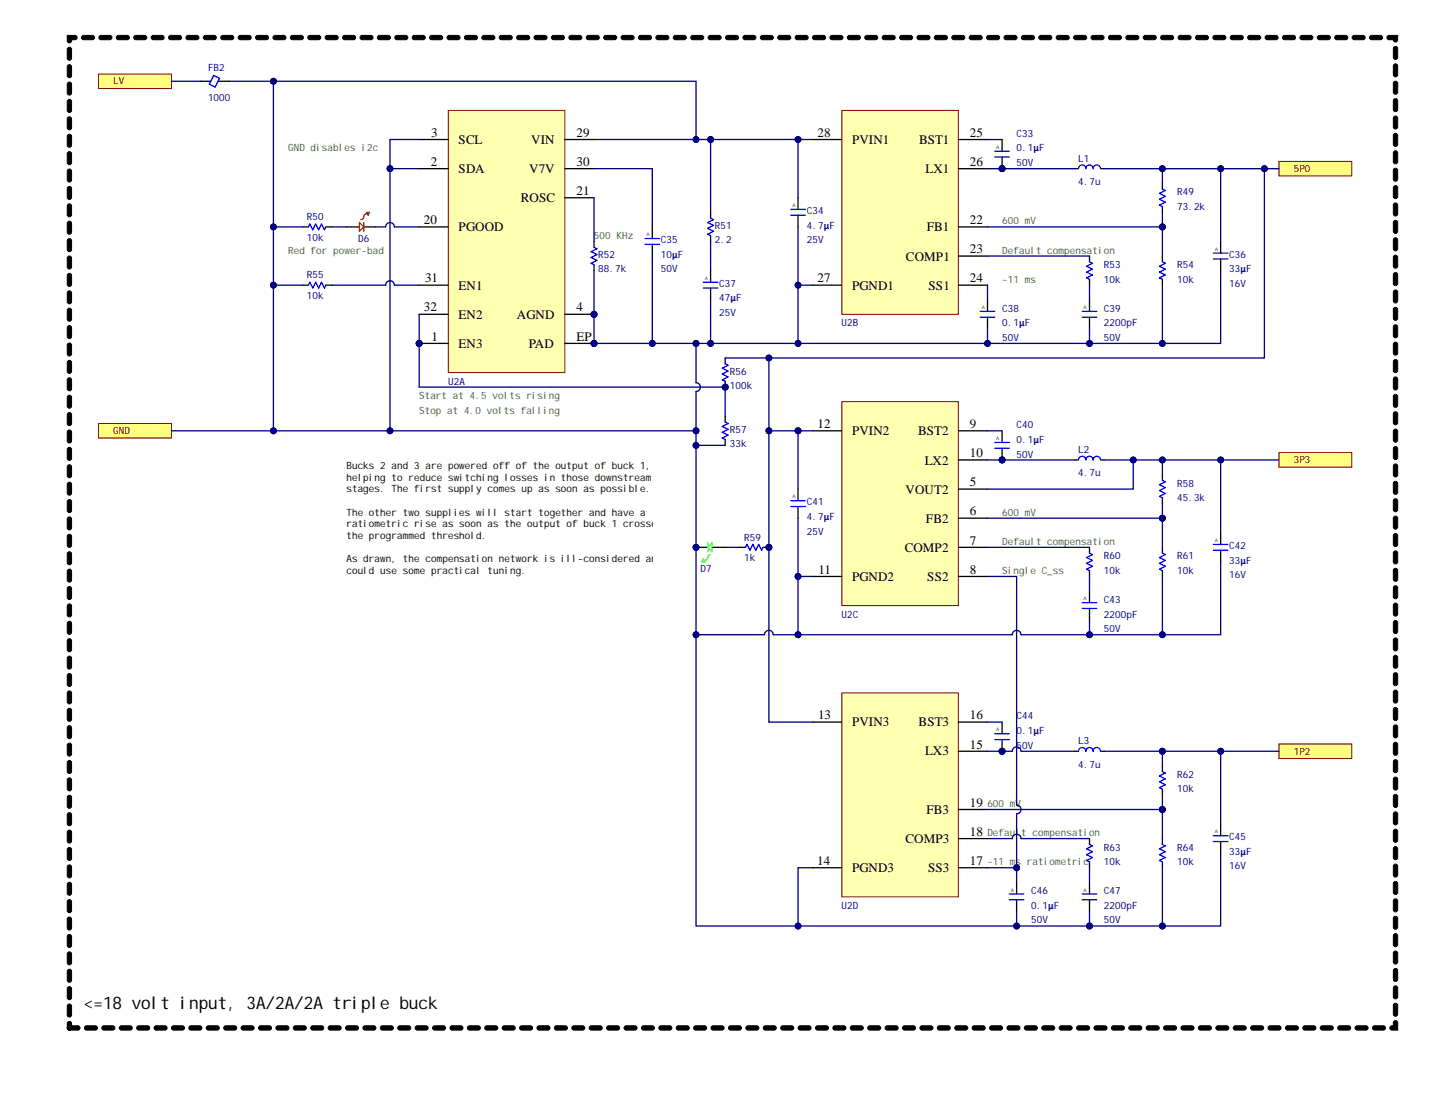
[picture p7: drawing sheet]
<svg xmlns="http://www.w3.org/2000/svg" width="279mm" height="216mm" viewBox="0 0 279 216" stroke-linecap="round" stroke-linejoin="round" font-family="sans-serif">
<defs><g id="words">
<text font-size="3.4" x="16.3" y="196.3">&lt;=18 volt input, 3A/2A/2A triple buck</text>
<g font-size="2.5">
<text x="83.8" y="26.6">3</text>
<text x="89.2" y="28">SCL</text>
<text x="103.3" y="28">VIN</text>
<text x="112.1" y="26.6">29</text>
<text x="159" y="26.6">28</text>
<text x="165.7" y="28">PVIN1</text>
<text x="178.7" y="28">BST1</text>
<text x="188.6" y="26.6">25</text>
<text x="83.8" y="32.2">2</text>
<text x="89.2" y="33.7">SDA</text>
<text x="102.9" y="33.7">V7V</text>
<text x="112.1" y="32.2">30</text>
<text x="180" y="33.7">LX1</text>
<text x="188.6" y="32.2">26</text>
<text x="101.3" y="39.3">ROSC</text>
<text x="112.1" y="37.9">21</text>
<text x="82.4" y="43.6">20</text>
<text x="89.2" y="45">PGOOD</text>
<text x="180.2" y="45">FB1</text>
<text x="188.6" y="43.6">22</text>
<text x="176.2" y="50.7">COMP1</text>
<text x="188.6" y="49.2">23</text>
<text x="82.7" y="54.9">31</text>
<text x="89.2" y="56.3">EN1</text>
<text x="159" y="54.9">27</text>
<text x="165.7" y="56.3">PGND1</text>
<text x="180.6" y="56.3">SS1</text>
<text x="188.6" y="54.9">24</text>
<text x="82.4" y="60.6">32</text>
<text x="89.2" y="62">EN2</text>
<text x="100.5" y="62">AGND</text>
<text x="112.1" y="60.6">4</text>
<text x="83.9" y="66.2">1</text>
<text x="89.2" y="67.7">EN3</text>
<text x="102.8" y="67.7">PAD</text>
<text x="112.1" y="66.2">EP</text>
<text x="159" y="83.2">12</text>
<text x="188.6" y="83.2">9</text>
<text x="165.7" y="84.7">PVIN2</text>
<text x="178.5" y="84.7">BST2</text>
<text x="188.6" y="88.9">10</text>
<text x="179.8" y="90.4">LX2</text>
<text x="188.6" y="94.6">5</text>
<text x="176.1" y="96">VOUT2</text>
<text x="180" y="101.7">FB2</text>
<text x="188.6" y="100.2">6</text>
<text x="175.9" y="107.4">COMP2</text>
<text x="188.6" y="105.9">7</text>
<text x="159.1" y="111.6">11</text>
<text x="165.7" y="112.9">PGND2</text>
<text x="180.3" y="112.9">SS2</text>
<text x="188.6" y="111.6">8</text>
<text x="159.1" y="139.9">13</text>
<text x="165.7" y="141.3">PVIN3</text>
<text x="178.6" y="141.3">BST3</text>
<text x="188.6" y="139.9">16</text>
<text x="179.9" y="146.9">LX3</text>
<text x="188.6" y="145.6">15</text>
<text x="180.1" y="158.3">FB3</text>
<text x="188.6" y="156.9">19</text>
<text x="176.1" y="163.9">COMP3</text>
<text x="188.6" y="162.6">18</text>
<text x="158.9" y="168.3">14</text>
<text x="165.7" y="169.6">PGND3</text>
<text x="180.5" y="169.6">SS3</text>
<text x="188.6" y="168.3">17</text>
</g>
<g font-size="1.9" fill="#800000">
<text x="22" y="16.4">LV</text>
<text x="251.5" y="33.4">5P0</text>
<text x="22" y="84.4">GND</text>
<text x="251.5" y="90.1">3P3</text>
<text x="251.5" y="146.8">1P2</text>
</g>
<g font-size="1.9" fill="#000080">
<text x="40.4" y="13.9">FB2</text>
<text x="40.4" y="19.6">1000</text>
<text x="197.6" y="29.4">0.1µF</text>
<text x="197.6" y="26.7">C33</text>
<text x="197.6" y="32.3">50V</text>
<text x="209.7" y="36">4.7u</text>
<text x="209.7" y="31.5">L1</text>
<text x="156.9" y="41.6">C34</text>
<text x="228.9" y="40.8">73.2k</text>
<text x="228.9" y="38">R49</text>
<text x="59.6" y="46.8">10k</text>
<text x="59.6" y="42.8">R50</text>
<text x="69.6" y="47">D6</text>
<text x="128.5" y="47.3">C35</text>
<text x="139" y="47.3">2.2</text>
<text x="139" y="44.5">R51</text>
<text x="156.9" y="44.5">4.7µF</text>
<text x="156.9" y="47.3">25V</text>
<text x="116.3" y="53">88.7k</text>
<text x="116.3" y="50.2">R52</text>
<text x="128.5" y="50.2">10µF</text>
<text x="128.5" y="53">50V</text>
<text x="214.6" y="52.1">R53</text>
<text x="228.9" y="52.1">R54</text>
<text x="239" y="53">33µF</text>
<text x="239" y="50.2">C36</text>
<text x="59.6" y="58.1">10k</text>
<text x="59.6" y="54.1">R55</text>
<text x="139.9" y="58.6">47µF</text>
<text x="139.9" y="55.8">C37</text>
<text x="214.6" y="55">10k</text>
<text x="228.9" y="55">10k</text>
<text x="239" y="55.8">16V</text>
<text x="139.9" y="61.5">25V</text>
<text x="163.6" y="63.5">U2B</text>
<text x="194.8" y="63.5">0.1µF</text>
<text x="194.8" y="60.7">C38</text>
<text x="214.6" y="63.5">2200pF</text>
<text x="214.6" y="60.7">C39</text>
<text x="194.8" y="66.3">50V</text>
<text x="214.6" y="66.3">50V</text>
<text x="87.1" y="74.8">U2A</text>
<text x="141.9" y="75.6">100k</text>
<text x="141.9" y="72.8">R56</text>
<text x="197.6" y="83.3">C40</text>
<text x="141.9" y="87">33k</text>
<text x="141.9" y="84.2">R57</text>
<text x="197.6" y="86.1">0.1µF</text>
<text x="197.6" y="89">50V</text>
<text x="209.7" y="88.2">L2</text>
<text x="209.7" y="92.6">4.7u</text>
<text x="228.9" y="94.7">R58</text>
<text x="156.9" y="101.2">4.7µF</text>
<text x="156.9" y="98.3">C41</text>
<text x="228.9" y="97.5">45.3k</text>
<text x="144.7" y="105.2">R59</text>
<text x="156.9" y="104">25V</text>
<text x="239" y="106.8">C42</text>
<text x="136.2" y="111.3">D7</text>
<text x="144.7" y="109">1k</text>
<text x="214.6" y="111.7">10k</text>
<text x="214.6" y="108.8">R60</text>
<text x="228.9" y="111.7">10k</text>
<text x="228.9" y="108.8">R61</text>
<text x="239" y="109.6">33µF</text>
<text x="239" y="112.5">16V</text>
<text x="214.6" y="117.3">C43</text>
<text x="163.6" y="120.1">U2C</text>
<text x="214.6" y="120.1">2200pF</text>
<text x="214.6" y="123">50V</text>
<text x="197.6" y="142.8">0.1µF</text>
<text x="197.6" y="139.9">C44</text>
<text x="197.6" y="145.6">50V</text>
<text x="209.7" y="149.3">4.7u</text>
<text x="209.7" y="144.7">L3</text>
<text x="228.9" y="154.1">10k</text>
<text x="228.9" y="151.3">R62</text>
<text x="214.6" y="165.5">R63</text>
<text x="228.9" y="165.5">R64</text>
<text x="239" y="166.3">33µF</text>
<text x="239" y="163.4">C45</text>
<text x="200.5" y="173.9">C46</text>
<text x="214.6" y="168.3">10k</text>
<text x="214.6" y="173.9">C47</text>
<text x="228.9" y="168.3">10k</text>
<text x="239" y="169.1">16V</text>
<text x="163.6" y="176.8">U2D</text>
<text x="200.5" y="176.8">0.1µF</text>
<text x="200.5" y="179.6">50V</text>
<text x="214.6" y="176.8">2200pF</text>
<text x="214.6" y="179.6">50V</text>
</g>
<g font-size="1.9" fill="#38761d">
<text x="56" y="29.4">GND disables i2c</text>
<text x="115.5" y="46.5">500 KHz</text>
<text x="194.8" y="43.7">600 mV</text>
<text x="56" y="49.3">Red for power-bad</text>
<text x="194.8" y="49.3">Default compensation</text>
<text x="194.8" y="55">~11 ms</text>
<text x="81.5" y="77.7">Start at 4.5 volts rising</text>
<text x="81.5" y="80.5">Stop at 4.0 volts falling</text>
<text x="194.8" y="100.3">600 mV</text>
<text x="194.8" y="106">Default compensation</text>
<text x="194.8" y="111.7">Single C_ss</text>
<text x="192" y="156.9">600 mV</text>
<text x="192" y="162.6">Default compensation</text>
<text x="192" y="168.3">~11 ms ratiometric</text>
</g>
<g font-size="1.9">
<text x="67.3" y="91.2">Bucks 2 and 3 are powered off of the output of buck 1,</text>
<text x="67.3" y="93.5">helping to reduce switching losses in those downstream</text>
<text x="67.3" y="95.8">stages. The first supply comes up as soon as possible.</text>
<text x="67.3" y="100.3">The other two supplies will start together and have a</text>
<text x="67.3" y="102.5">ratiometric rise as soon as the output of buck 1 crosses</text>
<text x="67.3" y="104.8">the programmed threshold.</text>
<text x="67.3" y="109.4">As drawn, the compensation network is ill-considered and</text>
<text x="67.3" y="111.7">could use some practical tuning.</text>
</g>
<g font-size=".9" fill="#060">
<text x="193.7" y="28.9">A</text>
<text x="154.1" y="40.3">A</text>
<text x="125.7" y="45.9">A</text>
<text x="236.2" y="48.7">A</text>
<text x="137.1" y="54.4">A</text>
<text x="190.9" y="60.1">A</text>
<text x="210.7" y="60.1">A</text>
<text x="193.7" y="85.6">A</text>
<text x="154.1" y="96.9">A</text>
<text x="236.2" y="105.4">A</text>
<text x="210.7" y="116.7">A</text>
<text x="193.7" y="142.2">A</text>
<text x="236.2" y="162.1">A</text>
<text x="196.5" y="173.4">A</text>
<text x="210.7" y="173.4">A</text>
</g>
</g></defs>
<circle cx="81.5" cy="66.8" r=".57" fill="#000080"/>
<circle cx="81.5" cy="66.8" r=".57" fill="none" stroke="#000080" stroke-width=".19"/>
<circle cx="115.5" cy="61.1" r=".57" fill="#000080"/>
<circle cx="115.5" cy="61.1" r=".57" fill="none" stroke="#000080" stroke-width=".19"/>
<circle cx="115.5" cy="66.8" r=".57" fill="#000080"/>
<circle cx="115.5" cy="66.8" r=".57" fill="none" stroke="#000080" stroke-width=".19"/>
<path d="M87.2 21.5h22.6v51h-22.6z" fill-rule="evenodd" fill="#ffffb0"/>
<path d="M87.2 21.5h22.6v51h-22.6z" fill="none" stroke="#800000" stroke-width=".19"/>
<path d="M81.5 66.8h5.7" fill="none" stroke="#000" stroke-width=".25"/>
<circle cx="81.5" cy="66.8" r=".57" fill="#000080"/>
<circle cx="81.5" cy="66.8" r=".57" fill="none" stroke="#000080" stroke-width=".19"/>
<path d="M81.5 32.8h5.7M81.5 27.1h5.7M109.8 61.1h5.7" fill="none" stroke="#000" stroke-width=".25"/>
<circle cx="115.5" cy="61.1" r=".57" fill="#000080"/>
<circle cx="115.5" cy="61.1" r=".57" fill="none" stroke="#000080" stroke-width=".19"/>
<path d="M109.8 38.5h5.7M109.8 27.1h5.7M109.8 32.8h5.7M81.5 44.1h5.7M81.5 55.5h5.7M81.5 61.1h5.7M109.8 66.8h5.7" fill="none" stroke="#000" stroke-width=".25"/>
<circle cx="115.5" cy="66.8" r=".57" fill="#000080"/>
<circle cx="115.5" cy="66.8" r=".57" fill="none" stroke="#000080" stroke-width=".19"/>
<path d="M163.7 21.5h22.6v39.6h-22.6z" fill-rule="evenodd" fill="#ffffb0"/>
<path d="M163.7 21.5h22.6v39.6h-22.6z" fill="none" stroke="#800000" stroke-width=".19"/>
<path d="M158 27.1h5.7M186.3 27.1h5.7M186.3 32.8h5.7M158 55.5h5.7M186.3 44.1h5.7M186.3 49.8h5.7M186.3 55.5h5.7" fill="none" stroke="#000" stroke-width=".25"/>
<path d="M163.7 78.1h22.6v39.7h-22.6z" fill-rule="evenodd" fill="#ffffb0"/>
<path d="M163.7 78.1h22.6v39.7h-22.6z" fill="none" stroke="#800000" stroke-width=".19"/>
<path d="M158 83.8h5.7M186.3 95.1h5.7M186.3 83.8h5.7M186.3 89.5h5.7M158 112.1h5.7M186.3 100.8h5.7M186.3 106.5h5.7M186.3 112.1h5.7" fill="none" stroke="#000" stroke-width=".25"/>
<path d="M163.7 134.8h22.6v39.6h-22.6z" fill-rule="evenodd" fill="#ffffb0"/>
<path d="M163.7 134.8h22.6v39.6h-22.6z" fill="none" stroke="#800000" stroke-width=".19"/>
<path d="M158 140.5h5.7M186.3 140.5h5.7M186.3 146.1h5.7M186.3 157.5h5.7M158 168.8h5.7M186.3 168.8h5.7M186.3 163.1h5.7" fill="none" stroke="#000" stroke-width=".25"/>
<path d="M248.7 31.4h14.1v2.8h-14.1z" fill-rule="evenodd" fill="#ffff80"/>
<path d="M248.7 31.4h14.1v2.8h-14.1z" fill="none" stroke="#800000" stroke-width=".19"/>
<path d="M248.7 88h14.1v2.9h-14.1z" fill-rule="evenodd" fill="#ffff80"/>
<path d="M248.7 88h14.1v2.9h-14.1z" fill="none" stroke="#800000" stroke-width=".19"/>
<path d="M248.7 144.7h14.1v2.8h-14.1z" fill-rule="evenodd" fill="#ffff80"/>
<path d="M248.7 144.7h14.1v2.8h-14.1z" fill="none" stroke="#800000" stroke-width=".19"/>
<path d="M19.2 82.4h14.1v2.8h-14.1z" fill-rule="evenodd" fill="#ffff80"/>
<path d="M19.2 82.4h14.1v2.8h-14.1z" fill="none" stroke="#800000" stroke-width=".19"/>
<path d="M19.2 14.4h14.1v2.8h-14.1z" fill-rule="evenodd" fill="#ffff80"/>
<path d="M19.2 14.4h14.1v2.8h-14.1z" fill="none" stroke="#800000" stroke-width=".19"/>
<path d="M67.3 44.1h2.6M70.7 44.1h2.3" fill="none" stroke="#000" stroke-width=".25"/>
<path d="M69.9 43.3l.8 .8-.8 .9zM70.7 43.3v1.7M71.3 41.6a.76 .76 0 0 0-.6 .8l-.5 .3M71.3 41.3h.6l-.3 .6z" fill="none" stroke="#f00" stroke-width=".25"/>
<path d="M67.3 89.5h59.5v25.5h-59.5z" fill-rule="evenodd" fill="#fff"/>
<path d="M67.3 89.5h59.5v25.5h-59.5z" fill="none" stroke="#fff" stroke-width=".19"/>
<g fill="none" stroke="#000" stroke-width=".25">
<path d="M39 15.8h2M42.4 15.8h2.3M155.2 38.5v2.2M58.8 44.1h1.2M63.4 44.1h1.1M115.5 47v1.1M115.5 51.5v1.1M126.8 44.1v2.3M126.8 47.5v2.3M138.2 41.3v1.1M138.2 45.8v1.2M138.2 52.6v2.3"/>
<path d="M138.2 56v2.3M155.2 41.9v2.2"/>
</g>
<path d="M41.5 14.7l1.2 .5-.9 1.7-1.1-.5zM60 44.1l.2-.5 .6 1.1 .6-1.1 .5 1.1 .6-1.1 .6 1.1 .3-.6M115.5 48.1l.6 .3-1.2 .6 1.2 .5-1.2 .6 1.2 .5-1.2 .6 .6 .3M125.4 47.5h2.8M125.4 46.4h2.8M136.7 56h2.9M136.7 54.9h2.9M138.2 42.4l.5 .3-1.1 .6 1.1 .5-1.1 .6 1.1 .6-1.1 .6 .6 .2M153.7 41.9h2.9M153.7 40.7h2.9" fill="none" stroke="#00f" stroke-width=".25"/>
<circle cx="194.8" cy="32.8" r=".57" fill="#000080"/>
<circle cx="194.8" cy="32.8" r=".57" fill="none" stroke="#000080" stroke-width=".19"/>
<path d="M194.8 27.1v2.3M194.8 30.5v2.3" fill="none" stroke="#000" stroke-width=".25"/>
<circle cx="194.8" cy="32.8" r=".57" fill="#000080"/>
<circle cx="194.8" cy="32.8" r=".57" fill="none" stroke="#000080" stroke-width=".19"/>
<path d="M193.4 30.5h2.8M193.4 29.4h2.8M226 36.8l.6 .3-1.2 .5 1.2 .6-1.2 .6 1.2 .5-1.2 .6 .6 .3M211.8 50.9l.6 .3-1.1 .6 1.1 .6-1.1 .5 1.1 .6-1.1 .6 .5 .2M226 50.9l.6 .3-1.2 .6 1.2 .6-1.2 .5 1.2 .6-1.2 .6 .6 .2M235.9 50.4h2.8M235.9 49.2h2.8M190.6 61.7h2.8M190.6 60.6h2.8M210.4 61.7h2.9M210.4 60.6h2.9" fill="none" stroke="#00f" stroke-width=".25"/>
<path d="M226 35.6v1.2M192 58.3v2.3M211.8 49.8v1.1M211.8 54.3v1.2M211.8 58.3v2.3M226 40.2v1.1M226 49.8v1.1M226 54.3v1.2M237.3 47v2.2M237.3 50.4v2.2M192 61.7v2.3M211.8 61.7v2.3" fill="none" stroke="#000" stroke-width=".25"/>
<circle cx="194.8" cy="89.5" r=".57" fill="#000080"/>
<circle cx="194.8" cy="89.5" r=".57" fill="none" stroke="#000080" stroke-width=".19"/>
<path d="M194.8 83.8v2.3M194.8 87.2v2.3" fill="none" stroke="#000" stroke-width=".25"/>
<circle cx="194.8" cy="89.5" r=".57" fill="#000080"/>
<circle cx="194.8" cy="89.5" r=".57" fill="none" stroke="#000080" stroke-width=".19"/>
<g fill="none" stroke="#00f" stroke-width=".25">
<path d="M193.4 87.2h2.8M193.4 86.1h2.8M226 93.4l.6 .3-1.2 .6 1.2 .5-1.2 .6 1.2 .6-1.2 .5 .6 .3M210.4 118.4h2.9M210.4 117.2h2.9M211.8 107.6l.6 .3-1.1 .5 1.1 .6-1.1 .6 1.1 .5-1.1 .6 .5 .3M226 107.6l.6 .3-1.2 .5 1.2 .6-1.2 .6 1.2 .5-1.2 .6 .6 .3M235.9 107h2.8M235.9 105.9h2.8M210.4 175h2.9M210.4 173.9h2.9M211.8 164.3l.6 .2-1.1 .6 1.1 .6-1.1 .5 1.1 .6-1.1 .6 .5 .2"/>
<path d="M226 164.3l.6 .2-1.2 .6 1.2 .6-1.2 .5 1.2 .6-1.2 .6 .6 .2M235.9 163.7h2.8M235.9 162.6h2.8"/>
</g>
<g fill="none" stroke="#000" stroke-width=".25">
<path d="M226 92.3v1.1M226 96.8v1.2M211.8 106.5v1.1M211.8 111v1.1M211.8 115v2.2M211.8 118.4v2.2M226 106.5v1.1M226 111v1.1M237.3 103.6v2.3M237.3 107v2.3M211.8 163.1v1.2M211.8 167.6v1.2"/>
<path d="M211.8 171.6v2.3M211.8 175v2.3M226 163.1v1.2M226 167.6v1.2M237.3 160.3v2.3M237.3 163.7v2.2"/>
</g>
<circle cx="194.8" cy="146.1" r=".57" fill="#000080"/>
<circle cx="194.8" cy="146.1" r=".57" fill="none" stroke="#000080" stroke-width=".19"/>
<path d="M194.8 140.5v2.2M194.8 143.9v2.2" fill="none" stroke="#000" stroke-width=".25"/>
<circle cx="194.8" cy="146.1" r=".57" fill="#000080"/>
<circle cx="194.8" cy="146.1" r=".57" fill="none" stroke="#000080" stroke-width=".19"/>
<path d="M193.4 143.9h2.8M193.4 142.7h2.8M226 150.1l.6 .3-1.2 .5 1.2 .6-1.2 .6 1.2 .5-1.2 .6 .6 .3M196.2 175h2.9M196.2 173.9h2.9" fill="none" stroke="#00f" stroke-width=".25"/>
<path d="M226 149v1.1M226 153.5v1.1M197.7 171.6v2.3M197.7 175v2.3" fill="none" stroke="#000" stroke-width=".25"/>
<circle cx="141" cy="75.3" r=".57" fill="#000080"/>
<circle cx="141" cy="75.3" r=".57" fill="none" stroke="#000080" stroke-width=".19"/>
<path d="M141 74.2v1.1" fill="none" stroke="#000" stroke-width=".25"/>
<circle cx="141" cy="75.3" r=".57" fill="#000080"/>
<circle cx="141" cy="75.3" r=".57" fill="none" stroke="#000080" stroke-width=".19"/>
<path d="M209 32.8h.6M214.1 32.8h.6M141 69.6v1.2M141 81v1.1M141 85.5v1.1M155.2 95.1v2.3M155.2 98.5v2.3M209 89.5h.6M214.1 89.5h.6M209 146.1h.6M214.1 146.1h.6" fill="none" stroke="#000" stroke-width=".25"/>
<g fill="none" stroke="#00f" stroke-width=".25">
<path d="M209.7 32.8a.72 .72 0 0 1 .7-.7 .72 .72 0 0 1 .7 .7M211.1 32.8a.72 .72 0 0 1 .7-.7 .72 .72 0 0 1 .8 .7M212.5 32.8a.72 .72 0 0 1 .8-.7 .72 .72 0 0 1 .7 .7M141 70.8l.6 .2-1.2 .6 1.2 .6-1.2 .5 1.2 .6-1.2 .6 .6 .3M141 82.1l.6 .3-1.2 .5 1.2 .6-1.2 .6 1.2 .5-1.2 .6 .6 .3M153.7 98.5h2.9M153.7 97.4h2.9M209.7 89.5a.72 .72 0 0 1 .7-.8 .72 .72 0 0 1 .7 .8M211.1 89.5a.72 .72 0 0 1 .7-.8 .72 .72 0 0 1 .8 .8M212.5 89.5a.72 .72 0 0 1 .8-.8 .72 .72 0 0 1 .7 .8M209.7 146.1a.72 .72 0 0 1 .7-.7 .72 .72 0 0 1 .7 .7M211.1 146.1a.72 .72 0 0 1 .7-.7 .72 .72 0 0 1 .8 .7"/>
<path d="M212.5 146.1a.72 .72 0 0 1 .8-.7 .72 .72 0 0 1 .7 .7"/>
</g>
<circle cx="149.5" cy="106.5" r=".57" fill="#000080"/>
<circle cx="149.5" cy="106.5" r=".57" fill="none" stroke="#000080" stroke-width=".19"/>
<path d="M148.4 106.5h1.1" fill="none" stroke="#000" stroke-width=".25"/>
<circle cx="149.5" cy="106.5" r=".57" fill="#000080"/>
<circle cx="149.5" cy="106.5" r=".57" fill="none" stroke="#000080" stroke-width=".19"/>
<path d="M143.8 106.5h1.2" fill="none" stroke="#000" stroke-width=".25"/>
<path d="M145 106.5l.2-.6 .6 1.1 .6-1.1 .5 1.1 .6-1.1 .6 1.1 .3-.5" fill="none" stroke="#00f" stroke-width=".25"/>
<circle cx="135.3" cy="106.5" r=".57" fill="#000080"/>
<circle cx="135.3" cy="106.5" r=".57" fill="none" stroke="#000080" stroke-width=".19"/>
<path d="M135.3 106.5h2.3" fill="none" stroke="#000" stroke-width=".25"/>
<circle cx="135.3" cy="106.5" r=".57" fill="#000080"/>
<circle cx="135.3" cy="106.5" r=".57" fill="none" stroke="#000080" stroke-width=".19"/>
<path d="M58.8 55.5h1.2M63.4 55.5h1.1M138.4 106.5h2.6" fill="none" stroke="#000" stroke-width=".25"/>
<path d="M136.7 108.7l.3 .6h-.5zM137.6 105.6v1.7M137.6 106.5l.8-.9v1.7zM138.2 107.9a.75 .75 0 0 0-.7 .8l-.5 .3" fill="none" stroke="#0f0" stroke-width=".25"/>
<path d="M13.1 198.9a.42 .42 0 0 1 .5-.2 .42 .42 0 0 1 .3 .4v.8a.42 .42 0 0 1-.4 .5 .42 .42 0 0 1-.4-.5zM13.1 195.5a.42 .42 0 0 1 .5-.2 .42 .42 0 0 1 .3 .4v1.7a.42 .42 0 0 1-.4 .4 .42 .42 0 0 1-.4-.4zM13.1 192.1a.42 .42 0 0 1 .5-.2 .42 .42 0 0 1 .3 .4v1.7a.42 .42 0 0 1-.4 .4 .42 .42 0 0 1-.4-.4zM13.1 188.7a.42 .42 0 0 1 .5-.2 .42 .42 0 0 1 .3 .4v1.7a.42 .42 0 0 1-.4 .5 .42 .42 0 0 1-.4-.5zM13.1 185.3a.42 .42 0 0 1 .5-.1 .42 .42 0 0 1 .3 .4v1.7a.42 .42 0 0 1-.4 .4 .42 .42 0 0 1-.4-.4zM13.1 182a.42 .42 0 0 1 .5-.2 .42 .42 0 0 1 .3 .4v1.7a.42 .42 0 0 1-.4 .4 .42 .42 0 0 1-.4-.4zM13.1 178.6a.42 .42 0 0 1 .5-.2 .42 .42 0 0 1 .3 .4v1.7a.42 .42 0 0 1-.4 .4 .42 .42 0 0 1-.4-.4zM13.1 175.2a.42 .42 0 0 1 .5-.2 .42 .42 0 0 1 .3 .4v1.7a.42 .42 0 0 1-.4 .4 .42 .42 0 0 1-.4-.4zM13.1 171.8a.42 .42 0 0 1 .5-.2 .42 .42 0 0 1 .3 .4v1.7a.42 .42 0 0 1-.4 .4 .42 .42 0 0 1-.4-.4zM13.1 168.4a.42 .42 0 0 1 .5-.2 .42 .42 0 0 1 .3 .4v1.7a.42 .42 0 0 1-.4 .5 .42 .42 0 0 1-.4-.5zM13.1 165a.42 .42 0 0 1 .5-.2 .42 .42 0 0 1 .3 .5v1.6a.42 .42 0 0 1-.4 .5 .42 .42 0 0 1-.4-.5zM13.1 161.7a.42 .42 0 0 1 .5-.2 .42 .42 0 0 1 .3 .4v1.7a.42 .42 0 0 1-.4 .4 .42 .42 0 0 1-.4-.4zM13.1 158.3a.42 .42 0 0 1 .5-.2 .42 .42 0 0 1 .3 .4v1.7a.42 .42 0 0 1-.4 .4 .42 .42 0 0 1-.4-.4zM13.1 154.9a.42 .42 0 0 1 .5-.2 .42 .42 0 0 1 .3 .4v1.7a.42 .42 0 0 1-.4 .4 .42 .42 0 0 1-.4-.4zM13.1 151.5a.42 .42 0 0 1 .5-.2 .42 .42 0 0 1 .3 .4v1.7a.42 .42 0 0 1-.4 .4 .42 .42 0 0 1-.4-.4zM13.1 148.1a.42 .42 0 0 1 .5-.2 .42 .42 0 0 1 .3 .4v1.7a.42 .42 0 0 1-.4 .5 .42 .42 0 0 1-.4-.5zM13.1 144.7a.42 .42 0 0 1 .5-.2 .42 .42 0 0 1 .3 .5v1.6a.42 .42 0 0 1-.4 .5 .42 .42 0 0 1-.4-.5zM13.1 141.4a.42 .42 0 0 1 .5-.2 .42 .42 0 0 1 .3 .4v1.7a.42 .42 0 0 1-.4 .4 .42 .42 0 0 1-.4-.4zM13.1 138a.42 .42 0 0 1 .5-.2 .42 .42 0 0 1 .3 .4v1.7a.42 .42 0 0 1-.4 .4 .42 .42 0 0 1-.4-.4zM13.1 134.6a.42 .42 0 0 1 .5-.2 .42 .42 0 0 1 .3 .4v1.7a.42 .42 0 0 1-.4 .4 .42 .42 0 0 1-.4-.4zM13.1 131.2a.42 .42 0 0 1 .5-.2 .42 .42 0 0 1 .3 .4v1.7a.42 .42 0 0 1-.4 .4 .42 .42 0 0 1-.4-.4zM13.1 127.8a.42 .42 0 0 1 .5-.2 .42 .42 0 0 1 .3 .4v1.7a.42 .42 0 0 1-.4 .5 .42 .42 0 0 1-.4-.5zM13.1 124.4a.42 .42 0 0 1 .5-.2 .42 .42 0 0 1 .3 .5v1.6a.42 .42 0 0 1-.4 .5 .42 .42 0 0 1-.4-.5zM13.1 121.1a.42 .42 0 0 1 .5-.2 .42 .42 0 0 1 .3 .4v1.7a.42 .42 0 0 1-.4 .4 .42 .42 0 0 1-.4-.4zM13.1 117.7a.42 .42 0 0 1 .5-.2 .42 .42 0 0 1 .3 .4v1.7a.42 .42 0 0 1-.4 .4 .42 .42 0 0 1-.4-.4zM13.1 114.3a.42 .42 0 0 1 .5-.2 .42 .42 0 0 1 .3 .4v1.7a.42 .42 0 0 1-.4 .4 .42 .42 0 0 1-.4-.4zM13.1 110.9a.42 .42 0 0 1 .5-.2 .42 .42 0 0 1 .3 .4v1.7a.42 .42 0 0 1-.4 .4 .42 .42 0 0 1-.4-.4zM13.1 107.5a.42 .42 0 0 1 .5-.2 .42 .42 0 0 1 .3 .4v1.7a.42 .42 0 0 1-.4 .5 .42 .42 0 0 1-.4-.5zM13.1 104.1a.42 .42 0 0 1 .5-.2 .42 .42 0 0 1 .3 .5v1.6a.42 .42 0 0 1-.4 .5 .42 .42 0 0 1-.4-.5zM13.1 100.8a.42 .42 0 0 1 .5-.2 .42 .42 0 0 1 .3 .4v1.7a.42 .42 0 0 1-.4 .4 .42 .42 0 0 1-.4-.4zM13.1 97.4a.42 .42 0 0 1 .5-.2 .42 .42 0 0 1 .3 .4v1.7a.42 .42 0 0 1-.4 .4 .42 .42 0 0 1-.4-.4zM13.1 94a.42 .42 0 0 1 .5-.2 .42 .42 0 0 1 .3 .4v1.7a.42 .42 0 0 1-.4 .4 .42 .42 0 0 1-.4-.4zM13.1 90.6a.42 .42 0 0 1 .5-.2 .42 .42 0 0 1 .3 .4v1.7a.42 .42 0 0 1-.4 .4 .42 .42 0 0 1-.4-.4zM13.1 87.2a.42 .42 0 0 1 .5-.2 .42 .42 0 0 1 .3 .4v1.7a.42 .42 0 0 1-.4 .4 .42 .42 0 0 1-.4-.4zM13.1 83.8a.42 .42 0 0 1 .5-.2 .42 .42 0 0 1 .3 .5v1.6a.42 .42 0 0 1-.4 .5 .42 .42 0 0 1-.4-.5zM13.1 80.5a.42 .42 0 0 1 .5-.2 .42 .42 0 0 1 .3 .4v1.7a.42 .42 0 0 1-.4 .4 .42 .42 0 0 1-.4-.4zM13.1 77.1a.42 .42 0 0 1 .5-.2 .42 .42 0 0 1 .3 .4v1.7a.42 .42 0 0 1-.4 .4 .42 .42 0 0 1-.4-.4zM13.1 73.7a.42 .42 0 0 1 .5-.2 .42 .42 0 0 1 .3 .4v1.7a.42 .42 0 0 1-.4 .4 .42 .42 0 0 1-.4-.4zM13.1 70.3a.42 .42 0 0 1 .5-.2 .42 .42 0 0 1 .3 .4v1.7a.42 .42 0 0 1-.4 .4 .42 .42 0 0 1-.4-.4zM13.1 66.9a.42 .42 0 0 1 .5-.2 .42 .42 0 0 1 .3 .4v1.7a.42 .42 0 0 1-.4 .4 .42 .42 0 0 1-.4-.4zM13.1 63.5a.42 .42 0 0 1 .5-.2 .42 .42 0 0 1 .3 .4v1.7a.42 .42 0 0 1-.4 .5 .42 .42 0 0 1-.4-.5zM13.1 60.2a.42 .42 0 0 1 .5-.2 .42 .42 0 0 1 .3 .4v1.7a.42 .42 0 0 1-.4 .4 .42 .42 0 0 1-.4-.4zM13.1 56.8a.42 .42 0 0 1 .5-.2 .42 .42 0 0 1 .3 .4v1.7a.42 .42 0 0 1-.4 .4 .42 .42 0 0 1-.4-.4zM13.1 53.4a.42 .42 0 0 1 .5-.2 .42 .42 0 0 1 .3 .4v1.7a.42 .42 0 0 1-.4 .4 .42 .42 0 0 1-.4-.4zM13.1 50a.42 .42 0 0 1 .5-.2 .42 .42 0 0 1 .3 .4v1.7a.42 .42 0 0 1-.4 .4 .42 .42 0 0 1-.4-.4zM13.1 46.6a.42 .42 0 0 1 .5-.2 .42 .42 0 0 1 .3 .4v1.7a.42 .42 0 0 1-.4 .4 .42 .42 0 0 1-.4-.4zM13.1 43.2a.42 .42 0 0 1 .5-.2 .42 .42 0 0 1 .3 .4v1.7a.42 .42 0 0 1-.4 .5 .42 .42 0 0 1-.4-.5zM13.1 39.9a.42 .42 0 0 1 .5-.2 .42 .42 0 0 1 .3 .4v1.7a.42 .42 0 0 1-.4 .4 .42 .42 0 0 1-.4-.4zM13.1 36.5a.42 .42 0 0 1 .5-.2 .42 .42 0 0 1 .3 .4v1.7a.42 .42 0 0 1-.4 .4 .42 .42 0 0 1-.4-.4zM13.1 33.1a.42 .42 0 0 1 .5-.2 .42 .42 0 0 1 .3 .4v1.7a.42 .42 0 0 1-.4 .4 .42 .42 0 0 1-.4-.4zM13.1 29.7a.42 .42 0 0 1 .5-.2 .42 .42 0 0 1 .3 .4v1.7a.42 .42 0 0 1-.4 .4 .42 .42 0 0 1-.4-.4zM13.1 26.3a.42 .42 0 0 1 .5-.2 .42 .42 0 0 1 .3 .4v1.7a.42 .42 0 0 1-.4 .4 .42 .42 0 0 1-.4-.4zM13.1 22.9a.42 .42 0 0 1 .5-.2 .42 .42 0 0 1 .3 .4v1.7a.42 .42 0 0 1-.4 .5 .42 .42 0 0 1-.4-.5zM13.1 19.5a.42 .42 0 0 1 .5-.1 .42 .42 0 0 1 .3 .4v1.7a.42 .42 0 0 1-.4 .4 .42 .42 0 0 1-.4-.4zM13.1 16.2a.42 .42 0 0 1 .5-.2 .42 .42 0 0 1 .3 .4v1.7a.42 .42 0 0 1-.4 .4 .42 .42 0 0 1-.4-.4zM13.1 12.8a.42 .42 0 0 1 .5-.2 .42 .42 0 0 1 .3 .4v1.7a.42 .42 0 0 1-.4 .4 .42 .42 0 0 1-.4-.4zM13.1 9.4a.42 .42 0 0 1 .5-.2 .42 .42 0 0 1 .3 .4v1.7a.42 .42 0 0 1-.4 .4 .42 .42 0 0 1-.4-.4zM13.1 6.9h1.5a.42 .42 0 0 1 .4 .4 .42 .42 0 0 1-.4 .4h-1.1l.4-.4v.6a.42 .42 0 0 1-.4 .4 .42 .42 0 0 1-.4-.4zM15.9 7.1l.4-.2h1.7a.42 .42 0 0 1 .4 .4 .42 .42 0 0 1-.4 .4h-1.7a.42 .42 0 0 1-.4-.6zM19.3 7.1l.3-.2h1.7a.42 .42 0 0 1 .5 .4 .42 .42 0 0 1-.5 .4h-1.7a.42 .42 0 0 1-.3-.6zM22.7 7.1l.3-.2h1.7a.42 .42 0 0 1 .4 .4 .42 .42 0 0 1-.4 .4h-1.7a.42 .42 0 0 1-.3-.6zM26.1 7.1l.3-.2h1.7a.42 .42 0 0 1 .4 .4 .42 .42 0 0 1-.4 .4h-1.7a.42 .42 0 0 1-.3-.6zM29.4 7.1l.4-.2h1.7a.42 .42 0 0 1 .4 .4 .42 .42 0 0 1-.4 .4h-1.7a.42 .42 0 0 1-.4-.6zM32.8 7.1l.4-.2h1.7a.42 .42 0 0 1 .4 .4 .42 .42 0 0 1-.4 .4h-1.7a.42 .42 0 0 1-.4-.6zM36.2 7.1l.4-.2h1.7a.42 .42 0 0 1 .4 .4 .42 .42 0 0 1-.4 .4h-1.7a.42 .42 0 0 1-.4-.6zM39.6 7.1l.4-.2h1.6a.42 .42 0 0 1 .5 .4 .42 .42 0 0 1-.5 .4h-1.6a.42 .42 0 0 1-.4-.6zM43 7.1l.3-.2h1.7a.42 .42 0 0 1 .5 .4 .42 .42 0 0 1-.5 .4h-1.7a.42 .42 0 0 1-.3-.6zM46.4 7.1l.3-.2h1.7a.42 .42 0 0 1 .4 .4 .42 .42 0 0 1-.4 .4h-1.7a.42 .42 0 0 1-.3-.6zM49.7 7.1l.4-.2h1.7a.42 .42 0 0 1 .4 .4 .42 .42 0 0 1-.4 .4h-1.7a.42 .42 0 0 1-.4-.6zM53.1 7.1l.4-.2h1.7a.42 .42 0 0 1 .4 .4 .42 .42 0 0 1-.4 .4h-1.7a.42 .42 0 0 1-.4-.6zM56.5 7.1l.4-.2h1.7a.42 .42 0 0 1 .4 .4 .42 .42 0 0 1-.4 .4h-1.7a.42 .42 0 0 1-.4-.6zM59.9 7.1l.4-.2h1.7a.42 .42 0 0 1 .4 .4 .42 .42 0 0 1-.4 .4h-1.7a.42 .42 0 0 1-.4-.6zM63.3 7.1l.3-.2h1.7a.42 .42 0 0 1 .5 .4 .42 .42 0 0 1-.5 .4h-1.7a.42 .42 0 0 1-.3-.6zM66.7 7.1l.3-.2h1.7a.42 .42 0 0 1 .4 .4 .42 .42 0 0 1-.4 .4h-1.7a.42 .42 0 0 1-.3-.6zM70 7.1l.4-.2h1.7a.42 .42 0 0 1 .4 .4 .42 .42 0 0 1-.4 .4h-1.7a.42 .42 0 0 1-.4-.6zM73.4 7.1l.4-.2h1.7a.42 .42 0 0 1 .4 .4 .42 .42 0 0 1-.4 .4h-1.7a.42 .42 0 0 1-.4-.6zM76.8 7.1l.4-.2h1.7a.42 .42 0 0 1 .4 .4 .42 .42 0 0 1-.4 .4h-1.7a.42 .42 0 0 1-.4-.6zM80.2 7.1l.4-.2h1.7a.42 .42 0 0 1 .4 .4 .42 .42 0 0 1-.4 .4h-1.7a.42 .42 0 0 1-.4-.6zM83.6 7.1l.4-.2h1.6a.42 .42 0 0 1 .5 .4 .42 .42 0 0 1-.5 .4h-1.6a.42 .42 0 0 1-.4-.6zM87 7.1l.3-.2h1.7a.42 .42 0 0 1 .5 .4 .42 .42 0 0 1-.5 .4h-1.7a.42 .42 0 0 1-.3-.6zM90.4 7.1l.3-.2h1.7a.42 .42 0 0 1 .4 .4 .42 .42 0 0 1-.4 .4h-1.7a.42 .42 0 0 1-.3-.6zM93.7 7.1l.4-.2h1.7a.42 .42 0 0 1 .4 .4 .42 .42 0 0 1-.4 .4h-1.7a.42 .42 0 0 1-.4-.6zM97.1 7.1l.4-.2h1.7a.42 .42 0 0 1 .4 .4 .42 .42 0 0 1-.4 .4h-1.7a.42 .42 0 0 1-.4-.6zM100.5 7.1l.4-.2h1.7a.42 .42 0 0 1 .4 .4 .42 .42 0 0 1-.4 .4h-1.7a.42 .42 0 0 1-.4-.6zM103.9 7.1l.4-.2h1.6a.42 .42 0 0 1 .5 .4 .42 .42 0 0 1-.5 .4h-1.6a.42 .42 0 0 1-.4-.6zM107.3 7.1l.3-.2h1.7a.42 .42 0 0 1 .5 .4 .42 .42 0 0 1-.5 .4h-1.7a.42 .42 0 0 1-.3-.6zM110.7 7.1l.3-.2h1.7a.42 .42 0 0 1 .4 .4 .42 .42 0 0 1-.4 .4h-1.7a.42 .42 0 0 1-.3-.6zM114 7.1l.4-.2h1.7a.42 .42 0 0 1 .4 .4 .42 .42 0 0 1-.4 .4h-1.7a.42 .42 0 0 1-.4-.6zM117.4 7.1l.4-.2h1.7a.42 .42 0 0 1 .4 .4 .42 .42 0 0 1-.4 .4h-1.7a.42 .42 0 0 1-.4-.6zM120.8 7.1l.4-.2h1.7a.42 .42 0 0 1 .4 .4 .42 .42 0 0 1-.4 .4h-1.7a.42 .42 0 0 1-.4-.6zM124.2 7.1l.4-.2h1.7a.42 .42 0 0 1 .4 .4 .42 .42 0 0 1-.4 .4h-1.7a.42 .42 0 0 1-.4-.6zM127.6 7.1l.3-.2h1.7a.42 .42 0 0 1 .5 .4 .42 .42 0 0 1-.5 .4h-1.7a.42 .42 0 0 1-.3-.6zM131 7.1l.3-.2h1.7a.42 .42 0 0 1 .4 .4 .42 .42 0 0 1-.4 .4h-1.7a.42 .42 0 0 1-.3-.6zM134.4 7.1l.3-.2h1.7a.42 .42 0 0 1 .4 .4 .42 .42 0 0 1-.4 .4h-1.7a.42 .42 0 0 1-.3-.6zM137.7 7.1l.4-.2h1.7a.42 .42 0 0 1 .4 .4 .42 .42 0 0 1-.4 .4h-1.7a.42 .42 0 0 1-.4-.6zM141.1 7.1l.4-.2h1.7a.42 .42 0 0 1 .4 .4 .42 .42 0 0 1-.4 .4h-1.7a.42 .42 0 0 1-.4-.6zM144.5 7.1l.4-.2h1.7a.42 .42 0 0 1 .4 .4 .42 .42 0 0 1-.4 .4h-1.7a.42 .42 0 0 1-.4-.6zM147.9 7.1l.4-.2h1.6a.42 .42 0 0 1 .5 .4 .42 .42 0 0 1-.5 .4h-1.6a.42 .42 0 0 1-.4-.6zM151.3 7.1l.3-.2h1.7a.42 .42 0 0 1 .5 .4 .42 .42 0 0 1-.5 .4h-1.7a.42 .42 0 0 1-.3-.6zM154.7 7.1l.3-.2h1.7a.42 .42 0 0 1 .4 .4 .42 .42 0 0 1-.4 .4h-1.7a.42 .42 0 0 1-.3-.6zM158 7.1l.4-.2h1.7a.42 .42 0 0 1 .4 .4 .42 .42 0 0 1-.4 .4h-1.7a.42 .42 0 0 1-.4-.6zM161.4 7.1l.4-.2h1.7a.42 .42 0 0 1 .4 .4 .42 .42 0 0 1-.4 .4h-1.7a.42 .42 0 0 1-.4-.6zM164.8 7.1l.4-.2h1.7a.42 .42 0 0 1 .4 .4 .42 .42 0 0 1-.4 .4h-1.7a.42 .42 0 0 1-.4-.6zM168.2 7.1l.4-.2h1.7a.42 .42 0 0 1 .4 .4 .42 .42 0 0 1-.4 .4h-1.7a.42 .42 0 0 1-.4-.6zM171.6 7.1l.3-.2h1.7a.42 .42 0 0 1 .5 .4 .42 .42 0 0 1-.5 .4h-1.7a.42 .42 0 0 1-.3-.6zM175 7.1l.3-.2h1.7a.42 .42 0 0 1 .4 .4 .42 .42 0 0 1-.4 .4h-1.7a.42 .42 0 0 1-.3-.6zM178.3 7.1l.4-.2h1.7a.42 .42 0 0 1 .4 .4 .42 .42 0 0 1-.4 .4h-1.7a.42 .42 0 0 1-.4-.6zM181.7 7.1l.4-.2h1.7a.42 .42 0 0 1 .4 .4 .42 .42 0 0 1-.4 .4h-1.7a.42 .42 0 0 1-.4-.6zM185.1 7.1l.4-.2h1.7a.42 .42 0 0 1 .4 .4 .42 .42 0 0 1-.4 .4h-1.7a.42 .42 0 0 1-.4-.6zM188.5 7.1l.4-.2h1.7a.42 .42 0 0 1 .4 .4 .42 .42 0 0 1-.4 .4h-1.7a.42 .42 0 0 1-.4-.6zM191.9 7.1l.3-.2h1.7a.42 .42 0 0 1 .5 .4 .42 .42 0 0 1-.5 .4h-1.7a.42 .42 0 0 1-.3-.6zM195.3 7.1l.3-.2h1.7a.42 .42 0 0 1 .4 .4 .42 .42 0 0 1-.4 .4h-1.7a.42 .42 0 0 1-.3-.6zM198.7 7.1l.3-.2h1.7a.42 .42 0 0 1 .4 .4 .42 .42 0 0 1-.4 .4h-1.7a.42 .42 0 0 1-.3-.6zM202 7.1l.4-.2h1.7a.42 .42 0 0 1 .4 .4 .42 .42 0 0 1-.4 .4h-1.7a.42 .42 0 0 1-.4-.6zM205.4 7.1l.4-.2h1.7a.42 .42 0 0 1 .4 .4 .42 .42 0 0 1-.4 .4h-1.7a.42 .42 0 0 1-.4-.6zM208.8 7.1l.4-.2h1.7a.42 .42 0 0 1 .4 .4 .42 .42 0 0 1-.4 .4h-1.7a.42 .42 0 0 1-.4-.6zM212.2 7.1l.4-.2h1.6a.42 .42 0 0 1 .5 .4 .42 .42 0 0 1-.5 .4h-1.6a.42 .42 0 0 1-.4-.6zM215.6 7.1l.3-.2h1.7a.42 .42 0 0 1 .5 .4 .42 .42 0 0 1-.5 .4h-1.7a.42 .42 0 0 1-.3-.6zM219 7.1l.3-.2h1.7a.42 .42 0 0 1 .4 .4 .42 .42 0 0 1-.4 .4h-1.7a.42 .42 0 0 1-.3-.6zM222.3 7.1l.4-.2h1.7a.42 .42 0 0 1 .4 .4 .42 .42 0 0 1-.4 .4h-1.7a.42 .42 0 0 1-.4-.6zM225.7 7.1l.4-.2h1.7a.42 .42 0 0 1 .4 .4 .42 .42 0 0 1-.4 .4h-1.7a.42 .42 0 0 1-.4-.6zM229.1 7.1l.4-.2h1.7a.42 .42 0 0 1 .4 .4 .42 .42 0 0 1-.4 .4h-1.7a.42 .42 0 0 1-.4-.6zM232.5 7.1l.4-.2h1.7a.42 .42 0 0 1 .4 .4 .42 .42 0 0 1-.4 .4h-1.7a.42 .42 0 0 1-.4-.6zM235.9 7.1l.3-.2h1.7a.42 .42 0 0 1 .5 .4 .42 .42 0 0 1-.5 .4h-1.7a.42 .42 0 0 1-.3-.6zM239.3 7.1l.3-.2h1.7a.42 .42 0 0 1 .4 .4 .42 .42 0 0 1-.4 .4h-1.7a.42 .42 0 0 1-.3-.6zM242.6 7.1l.4-.2h1.7a.42 .42 0 0 1 .4 .4 .42 .42 0 0 1-.4 .4h-1.7a.42 .42 0 0 1-.4-.6zM246 7.1l.4-.2h1.7a.42 .42 0 0 1 .4 .4 .42 .42 0 0 1-.4 .4h-1.7a.42 .42 0 0 1-.4-.6zM249.4 7.1l.4-.2h1.7a.42 .42 0 0 1 .4 .4 .42 .42 0 0 1-.4 .4h-1.7a.42 .42 0 0 1-.4-.6zM252.8 7.1l.4-.2h1.7a.42 .42 0 0 1 .4 .4 .42 .42 0 0 1-.4 .4h-1.7a.42 .42 0 0 1-.4-.6zM256.2 7.1l.3-.2h1.7a.42 .42 0 0 1 .5 .4 .42 .42 0 0 1-.5 .4h-1.7a.42 .42 0 0 1-.3-.6zM259.6 7.1l.3-.2h1.7a.42 .42 0 0 1 .4 .4 .42 .42 0 0 1-.4 .4h-1.7a.42 .42 0 0 1-.3-.6zM263 7.1l.3-.2h1.7a.42 .42 0 0 1 .4 .4 .42 .42 0 0 1-.4 .4h-1.7a.42 .42 0 0 1-.3-.6zM266.3 7.1l.4-.2h1.7a.42 .42 0 0 1 .4 .4 .42 .42 0 0 1-.4 .4h-1.7a.42 .42 0 0 1-.4-.6zM269.7 7.1l.4-.2h1.7v.9a.42 .42 0 0 1-.5 .4 .42 .42 0 0 1-.4-.4v-.5l.4 .4h-1.2a.42 .42 0 0 1-.4-.6zM271 9.2a.42 .42 0 0 1 .4-.2 .42 .42 0 0 1 .4 .5v1.6a.42 .42 0 0 1-.5 .5 .42 .42 0 0 1-.4-.5zM271 12.6a.42 .42 0 0 1 .4-.2 .42 .42 0 0 1 .4 .4v1.7a.42 .42 0 0 1-.5 .5 .42 .42 0 0 1-.4-.5zM271 16a.42 .42 0 0 1 .4-.2 .42 .42 0 0 1 .4 .4v1.7a.42 .42 0 0 1-.5 .4 .42 .42 0 0 1-.4-.4zM271 19.4a.42 .42 0 0 1 .4-.2 .42 .42 0 0 1 .4 .4v1.7a.42 .42 0 0 1-.5 .4 .42 .42 0 0 1-.4-.4zM271 22.8a.42 .42 0 0 1 .4-.2 .42 .42 0 0 1 .4 .4v1.7a.42 .42 0 0 1-.5 .4 .42 .42 0 0 1-.4-.4zM271 26.2a.42 .42 0 0 1 .4-.2 .42 .42 0 0 1 .4 .4v1.7a.42 .42 0 0 1-.5 .4 .42 .42 0 0 1-.4-.4zM271 29.5a.42 .42 0 0 1 .4-.2 .42 .42 0 0 1 .4 .5v1.6a.42 .42 0 0 1-.5 .5 .42 .42 0 0 1-.4-.5zM271 32.9a.42 .42 0 0 1 .4-.2 .42 .42 0 0 1 .4 .4v1.7a.42 .42 0 0 1-.5 .5 .42 .42 0 0 1-.4-.5zM271 36.3a.42 .42 0 0 1 .4-.2 .42 .42 0 0 1 .4 .4v1.7a.42 .42 0 0 1-.5 .4 .42 .42 0 0 1-.4-.4zM271 39.7a.42 .42 0 0 1 .4-.2 .42 .42 0 0 1 .4 .4v1.7a.42 .42 0 0 1-.5 .4 .42 .42 0 0 1-.4-.4zM271 43.1a.42 .42 0 0 1 .4-.2 .42 .42 0 0 1 .4 .4v1.7a.42 .42 0 0 1-.5 .4 .42 .42 0 0 1-.4-.4zM271 46.5a.42 .42 0 0 1 .4-.2 .42 .42 0 0 1 .4 .4v1.7a.42 .42 0 0 1-.5 .4 .42 .42 0 0 1-.4-.4zM271 49.8a.42 .42 0 0 1 .4-.2 .42 .42 0 0 1 .4 .5v1.6a.42 .42 0 0 1-.5 .5 .42 .42 0 0 1-.4-.5zM271 53.2a.42 .42 0 0 1 .4-.2 .42 .42 0 0 1 .4 .4v1.7a.42 .42 0 0 1-.5 .5 .42 .42 0 0 1-.4-.5zM271 56.6a.42 .42 0 0 1 .4-.2 .42 .42 0 0 1 .4 .4v1.7a.42 .42 0 0 1-.5 .4 .42 .42 0 0 1-.4-.4zM271 60a.42 .42 0 0 1 .4-.2 .42 .42 0 0 1 .4 .4v1.7a.42 .42 0 0 1-.5 .4 .42 .42 0 0 1-.4-.4zM271 63.4a.42 .42 0 0 1 .4-.2 .42 .42 0 0 1 .4 .4v1.7a.42 .42 0 0 1-.5 .4 .42 .42 0 0 1-.4-.4zM271 66.8a.42 .42 0 0 1 .4-.2 .42 .42 0 0 1 .4 .4v1.7a.42 .42 0 0 1-.5 .4 .42 .42 0 0 1-.4-.4zM271 70.1a.42 .42 0 0 1 .4-.1 .42 .42 0 0 1 .4 .4v1.6a.42 .42 0 0 1-.5 .5 .42 .42 0 0 1-.4-.5zM271 73.5a.42 .42 0 0 1 .4-.2 .42 .42 0 0 1 .4 .4v1.7a.42 .42 0 0 1-.5 .5 .42 .42 0 0 1-.4-.5zM271 76.9a.42 .42 0 0 1 .4-.2 .42 .42 0 0 1 .4 .4v1.7a.42 .42 0 0 1-.5 .4 .42 .42 0 0 1-.4-.4zM271 80.3a.42 .42 0 0 1 .4-.2 .42 .42 0 0 1 .4 .4v1.7a.42 .42 0 0 1-.5 .4 .42 .42 0 0 1-.4-.4zM271 83.7a.42 .42 0 0 1 .4-.2 .42 .42 0 0 1 .4 .4v1.7a.42 .42 0 0 1-.5 .4 .42 .42 0 0 1-.4-.4zM271 87.1a.42 .42 0 0 1 .4-.2 .42 .42 0 0 1 .4 .4v1.7a.42 .42 0 0 1-.5 .4 .42 .42 0 0 1-.4-.4zM271 90.4a.42 .42 0 0 1 .4-.1 .42 .42 0 0 1 .4 .4v1.7a.42 .42 0 0 1-.5 .4 .42 .42 0 0 1-.4-.4zM271 93.8a.42 .42 0 0 1 .4-.2 .42 .42 0 0 1 .4 .4v1.7a.42 .42 0 0 1-.5 .5 .42 .42 0 0 1-.4-.5zM271 97.2a.42 .42 0 0 1 .4-.2 .42 .42 0 0 1 .4 .4v1.7a.42 .42 0 0 1-.5 .4 .42 .42 0 0 1-.4-.4zM271 100.6a.42 .42 0 0 1 .4-.2 .42 .42 0 0 1 .4 .4v1.7a.42 .42 0 0 1-.5 .4 .42 .42 0 0 1-.4-.4zM271 104a.42 .42 0 0 1 .4-.2 .42 .42 0 0 1 .4 .4v1.7a.42 .42 0 0 1-.5 .4 .42 .42 0 0 1-.4-.4zM271 107.4a.42 .42 0 0 1 .4-.2 .42 .42 0 0 1 .4 .4v1.7a.42 .42 0 0 1-.5 .4 .42 .42 0 0 1-.4-.4zM271 110.7a.42 .42 0 0 1 .4-.1 .42 .42 0 0 1 .4 .4v1.7a.42 .42 0 0 1-.5 .4 .42 .42 0 0 1-.4-.4zM271 114.1a.42 .42 0 0 1 .4-.2 .42 .42 0 0 1 .4 .4v1.7a.42 .42 0 0 1-.5 .5 .42 .42 0 0 1-.4-.5zM271 117.5a.42 .42 0 0 1 .4-.2 .42 .42 0 0 1 .4 .4v1.7a.42 .42 0 0 1-.5 .4 .42 .42 0 0 1-.4-.4zM271 120.9a.42 .42 0 0 1 .4-.2 .42 .42 0 0 1 .4 .4v1.7a.42 .42 0 0 1-.5 .4 .42 .42 0 0 1-.4-.4zM271 124.3a.42 .42 0 0 1 .4-.2 .42 .42 0 0 1 .4 .4v1.7a.42 .42 0 0 1-.5 .4 .42 .42 0 0 1-.4-.4zM271 127.7a.42 .42 0 0 1 .4-.2 .42 .42 0 0 1 .4 .4v1.7a.42 .42 0 0 1-.5 .4 .42 .42 0 0 1-.4-.4zM271 131a.42 .42 0 0 1 .4-.1 .42 .42 0 0 1 .4 .4v1.7a.42 .42 0 0 1-.5 .4 .42 .42 0 0 1-.4-.4zM271 134.4a.42 .42 0 0 1 .4-.2 .42 .42 0 0 1 .4 .4v1.7a.42 .42 0 0 1-.5 .5 .42 .42 0 0 1-.4-.5zM271 137.8a.42 .42 0 0 1 .4-.2 .42 .42 0 0 1 .4 .4v1.7a.42 .42 0 0 1-.5 .4 .42 .42 0 0 1-.4-.4zM271 141.2a.42 .42 0 0 1 .4-.2 .42 .42 0 0 1 .4 .4v1.7a.42 .42 0 0 1-.5 .4 .42 .42 0 0 1-.4-.4zM271 144.6a.42 .42 0 0 1 .4-.2 .42 .42 0 0 1 .4 .4v1.7a.42 .42 0 0 1-.5 .4 .42 .42 0 0 1-.4-.4zM271 148a.42 .42 0 0 1 .4-.2 .42 .42 0 0 1 .4 .4v1.7a.42 .42 0 0 1-.5 .4 .42 .42 0 0 1-.4-.4zM271 151.3a.42 .42 0 0 1 .4-.1 .42 .42 0 0 1 .4 .4v1.7a.42 .42 0 0 1-.5 .4 .42 .42 0 0 1-.4-.4zM271 154.7a.42 .42 0 0 1 .4-.2 .42 .42 0 0 1 .4 .4v1.7a.42 .42 0 0 1-.5 .5 .42 .42 0 0 1-.4-.5zM271 158.1a.42 .42 0 0 1 .4-.2 .42 .42 0 0 1 .4 .4v1.7a.42 .42 0 0 1-.5 .4 .42 .42 0 0 1-.4-.4zM271 161.5a.42 .42 0 0 1 .4-.2 .42 .42 0 0 1 .4 .4v1.7a.42 .42 0 0 1-.5 .4 .42 .42 0 0 1-.4-.4zM271 164.9a.42 .42 0 0 1 .4-.2 .42 .42 0 0 1 .4 .4v1.7a.42 .42 0 0 1-.5 .4 .42 .42 0 0 1-.4-.4zM271 168.3a.42 .42 0 0 1 .4-.2 .42 .42 0 0 1 .4 .4v1.7a.42 .42 0 0 1-.5 .4 .42 .42 0 0 1-.4-.4zM271 171.7a.42 .42 0 0 1 .4-.2 .42 .42 0 0 1 .4 .4v1.7a.42 .42 0 0 1-.5 .4 .42 .42 0 0 1-.4-.4zM271 175a.42 .42 0 0 1 .4-.2 .42 .42 0 0 1 .4 .4v1.7a.42 .42 0 0 1-.5 .5 .42 .42 0 0 1-.4-.5zM271 178.4a.42 .42 0 0 1 .4-.2 .42 .42 0 0 1 .4 .4v1.7a.42 .42 0 0 1-.5 .4 .42 .42 0 0 1-.4-.4zM271 181.8a.42 .42 0 0 1 .4-.2 .42 .42 0 0 1 .4 .4v1.7a.42 .42 0 0 1-.5 .4 .42 .42 0 0 1-.4-.4zM271 185.2a.42 .42 0 0 1 .4-.2 .42 .42 0 0 1 .4 .4v1.7a.42 .42 0 0 1-.5 .4 .42 .42 0 0 1-.4-.4zM271 188.6a.42 .42 0 0 1 .4-.2 .42 .42 0 0 1 .4 .4v1.7a.42 .42 0 0 1-.5 .4 .42 .42 0 0 1-.4-.4zM271 192a.42 .42 0 0 1 .4-.2 .42 .42 0 0 1 .4 .4v1.7a.42 .42 0 0 1-.5 .4 .42 .42 0 0 1-.4-.4zM271 195.3a.42 .42 0 0 1 .4-.2 .42 .42 0 0 1 .4 .5v1.6a.42 .42 0 0 1-.5 .5 .42 .42 0 0 1-.4-.5zM271 198.7a.42 .42 0 0 1 .4-.2 .42 .42 0 0 1 .4 .4v1.5h-1.1a.42 .42 0 0 1-.5-.5 .42 .42 0 0 1 .5-.4h.6l-.4 .4zM266.9 199.7l.4-.2h1.7a.42 .42 0 0 1 .4 .4 .42 .42 0 0 1-.4 .5h-1.7a.42 .42 0 0 1-.4-.7zM263.5 199.7l.4-.2h1.7a.42 .42 0 0 1 .4 .4 .42 .42 0 0 1-.4 .5h-1.7a.42 .42 0 0 1-.4-.7zM260.1 199.7l.4-.2h1.7a.42 .42 0 0 1 .4 .4 .42 .42 0 0 1-.4 .5h-1.7a.42 .42 0 0 1-.4-.7zM256.8 199.7l.3-.2h1.7a.42 .42 0 0 1 .4 .4 .42 .42 0 0 1-.4 .5h-1.7a.42 .42 0 0 1-.3-.7zM253.4 199.7l.3-.2h1.7a.42 .42 0 0 1 .5 .4 .42 .42 0 0 1-.5 .5h-1.7a.42 .42 0 0 1-.3-.7zM250 199.7l.4-.2h1.6a.42 .42 0 0 1 .5 .4 .42 .42 0 0 1-.5 .5h-1.6a.42 .42 0 0 1-.4-.7zM246.6 199.7l.4-.2h1.7a.42 .42 0 0 1 .4 .4 .42 .42 0 0 1-.4 .5h-1.7a.42 .42 0 0 1-.4-.7zM243.2 199.7l.4-.2h1.7a.42 .42 0 0 1 .4 .4 .42 .42 0 0 1-.4 .5h-1.7a.42 .42 0 0 1-.4-.7zM239.8 199.7l.4-.2h1.7a.42 .42 0 0 1 .4 .4 .42 .42 0 0 1-.4 .5h-1.7a.42 .42 0 0 1-.4-.7zM236.4 199.7l.4-.2h1.7a.42 .42 0 0 1 .4 .4 .42 .42 0 0 1-.4 .5h-1.7a.42 .42 0 0 1-.4-.7zM233.1 199.7l.3-.2h1.7a.42 .42 0 0 1 .4 .4 .42 .42 0 0 1-.4 .5h-1.7a.42 .42 0 0 1-.3-.7zM229.7 199.7l.3-.2h1.7a.42 .42 0 0 1 .5 .4 .42 .42 0 0 1-.5 .5h-1.7a.42 .42 0 0 1-.3-.7zM226.3 199.7l.4-.2h1.7a.42 .42 0 0 1 .4 .4 .42 .42 0 0 1-.4 .5h-1.7a.42 .42 0 0 1-.4-.7zM222.9 199.7l.4-.2h1.7a.42 .42 0 0 1 .4 .4 .42 .42 0 0 1-.4 .5h-1.7a.42 .42 0 0 1-.4-.7zM219.5 199.7l.4-.2h1.7a.42 .42 0 0 1 .4 .4 .42 .42 0 0 1-.4 .5h-1.7a.42 .42 0 0 1-.4-.7zM216.1 199.7l.4-.2h1.7a.42 .42 0 0 1 .4 .4 .42 .42 0 0 1-.4 .5h-1.7a.42 .42 0 0 1-.4-.7zM212.8 199.7l.3-.2h1.7a.42 .42 0 0 1 .4 .4 .42 .42 0 0 1-.4 .5h-1.7a.42 .42 0 0 1-.3-.7zM209.4 199.7l.3-.2h1.7a.42 .42 0 0 1 .5 .4 .42 .42 0 0 1-.5 .5h-1.7a.42 .42 0 0 1-.3-.7zM206 199.7l.4-.2h1.6a.42 .42 0 0 1 .5 .4 .42 .42 0 0 1-.5 .5h-1.6a.42 .42 0 0 1-.4-.7zM202.6 199.7l.4-.2h1.7a.42 .42 0 0 1 .4 .4 .42 .42 0 0 1-.4 .5h-1.7a.42 .42 0 0 1-.4-.7zM199.2 199.7l.4-.2h1.7a.42 .42 0 0 1 .4 .4 .42 .42 0 0 1-.4 .5h-1.7a.42 .42 0 0 1-.4-.7zM195.8 199.7l.4-.2h1.7a.42 .42 0 0 1 .4 .4 .42 .42 0 0 1-.4 .5h-1.7a.42 .42 0 0 1-.4-.7zM192.5 199.7l.3-.2h1.7a.42 .42 0 0 1 .4 .4 .42 .42 0 0 1-.4 .5h-1.7a.42 .42 0 0 1-.3-.7zM189.1 199.7l.3-.2h1.7a.42 .42 0 0 1 .4 .4 .42 .42 0 0 1-.4 .5h-1.7a.42 .42 0 0 1-.3-.7zM185.7 199.7l.4-.2h1.6a.42 .42 0 0 1 .5 .4 .42 .42 0 0 1-.5 .5h-1.6a.42 .42 0 0 1-.4-.7zM182.3 199.7l.4-.2h1.7a.42 .42 0 0 1 .4 .4 .42 .42 0 0 1-.4 .5h-1.7a.42 .42 0 0 1-.4-.7zM178.9 199.7l.4-.2h1.7a.42 .42 0 0 1 .4 .4 .42 .42 0 0 1-.4 .5h-1.7a.42 .42 0 0 1-.4-.7zM175.5 199.7l.4-.2h1.7a.42 .42 0 0 1 .4 .4 .42 .42 0 0 1-.4 .5h-1.7a.42 .42 0 0 1-.4-.7zM172.1 199.7l.4-.2h1.7a.42 .42 0 0 1 .4 .4 .42 .42 0 0 1-.4 .5h-1.7a.42 .42 0 0 1-.4-.7zM168.8 199.7l.3-.2h1.7a.42 .42 0 0 1 .4 .4 .42 .42 0 0 1-.4 .5h-1.7a.42 .42 0 0 1-.3-.7zM165.4 199.7l.3-.2h1.7a.42 .42 0 0 1 .5 .4 .42 .42 0 0 1-.5 .5h-1.7a.42 .42 0 0 1-.3-.7zM162 199.7l.4-.2h1.7a.42 .42 0 0 1 .4 .4 .42 .42 0 0 1-.4 .5h-1.7a.42 .42 0 0 1-.4-.7zM158.6 199.7l.4-.2h1.7a.42 .42 0 0 1 .4 .4 .42 .42 0 0 1-.4 .5h-1.7a.42 .42 0 0 1-.4-.7zM155.2 199.7l.4-.2h1.7a.42 .42 0 0 1 .4 .4 .42 .42 0 0 1-.4 .5h-1.7a.42 .42 0 0 1-.4-.7zM151.8 199.7l.4-.2h1.7a.42 .42 0 0 1 .4 .4 .42 .42 0 0 1-.4 .5h-1.7a.42 .42 0 0 1-.4-.7zM148.5 199.7l.3-.2h1.7a.42 .42 0 0 1 .4 .4 .42 .42 0 0 1-.4 .5h-1.7a.42 .42 0 0 1-.3-.7zM145.1 199.7l.3-.2h1.7a.42 .42 0 0 1 .5 .4 .42 .42 0 0 1-.5 .5h-1.7a.42 .42 0 0 1-.3-.7zM141.7 199.7l.4-.2h1.6a.42 .42 0 0 1 .5 .4 .42 .42 0 0 1-.5 .5h-1.6a.42 .42 0 0 1-.4-.7zM138.3 199.7l.4-.2h1.7a.42 .42 0 0 1 .4 .4 .42 .42 0 0 1-.4 .5h-1.7a.42 .42 0 0 1-.4-.7zM134.9 199.7l.4-.2h1.7a.42 .42 0 0 1 .4 .4 .42 .42 0 0 1-.4 .5h-1.7a.42 .42 0 0 1-.4-.7zM131.5 199.7l.4-.2h1.7a.42 .42 0 0 1 .4 .4 .42 .42 0 0 1-.4 .5h-1.7a.42 .42 0 0 1-.4-.7zM128.2 199.7l.3-.2h1.7a.42 .42 0 0 1 .4 .4 .42 .42 0 0 1-.4 .5h-1.7a.42 .42 0 0 1-.3-.7zM124.8 199.7l.3-.2h1.7a.42 .42 0 0 1 .4 .4 .42 .42 0 0 1-.4 .5h-1.7a.42 .42 0 0 1-.3-.7zM121.4 199.7l.3-.2h1.7a.42 .42 0 0 1 .5 .4 .42 .42 0 0 1-.5 .5h-1.7a.42 .42 0 0 1-.3-.7zM118 199.7l.4-.2h1.7a.42 .42 0 0 1 .4 .4 .42 .42 0 0 1-.4 .5h-1.7a.42 .42 0 0 1-.4-.7zM114.6 199.7l.4-.2h1.7a.42 .42 0 0 1 .4 .4 .42 .42 0 0 1-.4 .5h-1.7a.42 .42 0 0 1-.4-.7zM111.2 199.7l.4-.2h1.7a.42 .42 0 0 1 .4 .4 .42 .42 0 0 1-.4 .5h-1.7a.42 .42 0 0 1-.4-.7zM107.8 199.7l.4-.2h1.7a.42 .42 0 0 1 .4 .4 .42 .42 0 0 1-.4 .5h-1.7a.42 .42 0 0 1-.4-.7zM104.5 199.7l.3-.2h1.7a.42 .42 0 0 1 .4 .4 .42 .42 0 0 1-.4 .5h-1.7a.42 .42 0 0 1-.3-.7zM101.1 199.7l.3-.2h1.7a.42 .42 0 0 1 .5 .4 .42 .42 0 0 1-.5 .5h-1.7a.42 .42 0 0 1-.3-.7zM97.7 199.7l.4-.2h1.7a.42 .42 0 0 1 .4 .4 .42 .42 0 0 1-.4 .5h-1.7a.42 .42 0 0 1-.4-.7zM94.3 199.7l.4-.2h1.7a.42 .42 0 0 1 .4 .4 .42 .42 0 0 1-.4 .5h-1.7a.42 .42 0 0 1-.4-.7zM90.9 199.7l.4-.2h1.7a.42 .42 0 0 1 .4 .4 .42 .42 0 0 1-.4 .5h-1.7a.42 .42 0 0 1-.4-.7zM87.5 199.7l.4-.2h1.7a.42 .42 0 0 1 .4 .4 .42 .42 0 0 1-.4 .5h-1.7a.42 .42 0 0 1-.4-.7zM84.2 199.7l.3-.2h1.7a.42 .42 0 0 1 .4 .4 .42 .42 0 0 1-.4 .5h-1.7a.42 .42 0 0 1-.3-.7zM80.8 199.7l.3-.2h1.7a.42 .42 0 0 1 .5 .4 .42 .42 0 0 1-.5 .5h-1.7a.42 .42 0 0 1-.3-.7zM77.4 199.7l.4-.2h1.6a.42 .42 0 0 1 .5 .4 .42 .42 0 0 1-.5 .5h-1.6a.42 .42 0 0 1-.4-.7zM74 199.7l.4-.2h1.7a.42 .42 0 0 1 .4 .4 .42 .42 0 0 1-.4 .5h-1.7a.42 .42 0 0 1-.4-.7zM70.6 199.7l.4-.2h1.7a.42 .42 0 0 1 .4 .4 .42 .42 0 0 1-.4 .5h-1.7a.42 .42 0 0 1-.4-.7zM67.2 199.7l.4-.2h1.7a.42 .42 0 0 1 .4 .4 .42 .42 0 0 1-.4 .5h-1.7a.42 .42 0 0 1-.4-.7zM63.9 199.7l.3-.2h1.7a.42 .42 0 0 1 .4 .4 .42 .42 0 0 1-.4 .5h-1.7a.42 .42 0 0 1-.3-.7zM60.5 199.7l.3-.2h1.7a.42 .42 0 0 1 .4 .4 .42 .42 0 0 1-.4 .5h-1.7a.42 .42 0 0 1-.3-.7zM57.1 199.7l.3-.2h1.7a.42 .42 0 0 1 .5 .4 .42 .42 0 0 1-.5 .5h-1.7a.42 .42 0 0 1-.3-.7zM53.7 199.7l.4-.2h1.7a.42 .42 0 0 1 .4 .4 .42 .42 0 0 1-.4 .5h-1.7a.42 .42 0 0 1-.4-.7zM50.3 199.7l.4-.2h1.7a.42 .42 0 0 1 .4 .4 .42 .42 0 0 1-.4 .5h-1.7a.42 .42 0 0 1-.4-.7zM46.9 199.7l.4-.2h1.7a.42 .42 0 0 1 .4 .4 .42 .42 0 0 1-.4 .5h-1.7a.42 .42 0 0 1-.4-.7zM43.5 199.7l.4-.2h1.7a.42 .42 0 0 1 .4 .4 .42 .42 0 0 1-.4 .5h-1.7a.42 .42 0 0 1-.4-.7zM40.2 199.7l.3-.2h1.7a.42 .42 0 0 1 .4 .4 .42 .42 0 0 1-.4 .5h-1.7a.42 .42 0 0 1-.3-.7zM36.8 199.7l.3-.2h1.7a.42 .42 0 0 1 .5 .4 .42 .42 0 0 1-.5 .5h-1.7a.42 .42 0 0 1-.3-.7zM33.4 199.7l.4-.2h1.7a.42 .42 0 0 1 .4 .4 .42 .42 0 0 1-.4 .5h-1.7a.42 .42 0 0 1-.4-.7zM30 199.7l.4-.2h1.7a.42 .42 0 0 1 .4 .4 .42 .42 0 0 1-.4 .5h-1.7a.42 .42 0 0 1-.4-.7zM26.6 199.7l.4-.2h1.7a.42 .42 0 0 1 .4 .4 .42 .42 0 0 1-.4 .5h-1.7a.42 .42 0 0 1-.4-.7zM23.2 199.7l.4-.2h1.7a.42 .42 0 0 1 .4 .4 .42 .42 0 0 1-.4 .5h-1.7a.42 .42 0 0 1-.4-.7zM19.9 199.7l.3-.2h1.7a.42 .42 0 0 1 .4 .4 .42 .42 0 0 1-.4 .5h-1.7a.42 .42 0 0 1-.3-.7zM16.5 199.7l.3-.2h1.7a.42 .42 0 0 1 .5 .4 .42 .42 0 0 1-.5 .5h-1.7a.42 .42 0 0 1-.3-.7zM13.1 199.7l.4-.2h1.6a.42 .42 0 0 1 .5 .4 .42 .42 0 0 1-.5 .5h-1.6a.42 .42 0 0 1-.4-.7z" fill="#000" stroke="#000" stroke-width=".19"/>
<path d="M60 55.5l.2-.6 .6 1.1 .6-1.1 .5 1.1 .6-1.1 .6 1.1 .3-.5" fill="none" stroke="#00f" stroke-width=".25"/>
<path d="M192 44.1h34" fill="none" stroke="#000080" stroke-width=".25"/>
<circle cx="226" cy="44.1" r=".57" fill="#000080"/>
<circle cx="226" cy="44.1" r=".57" fill="none" stroke="#000080" stroke-width=".19"/>
<path d="M192 100.8h34" fill="none" stroke="#000080" stroke-width=".25"/>
<circle cx="226" cy="100.8" r=".57" fill="#000080"/>
<circle cx="226" cy="100.8" r=".57" fill="none" stroke="#000080" stroke-width=".19"/>
<path d="M192 157.5h34" fill="none" stroke="#000080" stroke-width=".25"/>
<circle cx="226" cy="157.4" r=".57" fill="#000080"/>
<circle cx="226" cy="157.4" r=".57" fill="none" stroke="#000080" stroke-width=".19"/>
<path d="M220.3 89.5v5.6h-28.3" fill="none" stroke="#000080" stroke-width=".25"/>
<circle cx="220.3" cy="89.5" r=".57" fill="#000080"/>
<circle cx="220.3" cy="89.5" r=".57" fill="none" stroke="#000080" stroke-width=".19"/>
<path d="M155.2 83.8h-5.7v56.7h8.5" fill="none" stroke="#000080" stroke-width=".25"/>
<circle cx="149.5" cy="106.5" r=".57" fill="#000080"/>
<circle cx="149.5" cy="106.5" r=".57" fill="none" stroke="#000080" stroke-width=".19"/>
<circle cx="149.5" cy="83.8" r=".57" fill="#000080"/>
<circle cx="149.5" cy="83.8" r=".57" fill="none" stroke="#000080" stroke-width=".19"/>
<circle cx="155.2" cy="83.8" r=".57" fill="#000080"/>
<circle cx="155.2" cy="83.8" r=".57" fill="none" stroke="#000080" stroke-width=".19"/>
<path d="M115.5 32.8h11.3v11.3M138.2 47v5.6M138.2 58.3v8.5" fill="none" stroke="#000080" stroke-width=".25"/>
<circle cx="138.2" cy="66.8" r=".57" fill="#000080"/>
<circle cx="138.2" cy="66.8" r=".57" fill="none" stroke="#000080" stroke-width=".19"/>
<path d="M138.2 27.1v14.2" fill="none" stroke="#000080" stroke-width=".25"/>
<circle cx="138.2" cy="27.1" r=".57" fill="#000080"/>
<circle cx="138.2" cy="27.1" r=".57" fill="none" stroke="#000080" stroke-width=".19"/>
<path d="M192 146.1h2.8" fill="none" stroke="#000080" stroke-width=".25"/>
<circle cx="194.8" cy="146.1" r=".57" fill="#000080"/>
<circle cx="194.8" cy="146.1" r=".57" fill="none" stroke="#000080" stroke-width=".19"/>
<path d="M192 89.5h2.8M192 140.5h2.8" fill="none" stroke="#000080" stroke-width=".25"/>
<circle cx="194.8" cy="89.5" r=".57" fill="#000080"/>
<circle cx="194.8" cy="89.5" r=".57" fill="none" stroke="#000080" stroke-width=".19"/>
<path d="M192 32.8h2.8M192 83.8h2.8" fill="none" stroke="#000080" stroke-width=".25"/>
<circle cx="194.8" cy="32.8" r=".57" fill="#000080"/>
<circle cx="194.8" cy="32.8" r=".57" fill="none" stroke="#000080" stroke-width=".19"/>
<path d="M192 27.1h2.8M192 168.8h5.7v2.8" fill="none" stroke="#000080" stroke-width=".25"/>
<circle cx="197.7" cy="168.8" r=".57" fill="#000080"/>
<circle cx="197.7" cy="168.8" r=".57" fill="none" stroke="#000080" stroke-width=".19"/>
<path d="M115.5 61.1v5.7" fill="none" stroke="#000080" stroke-width=".25"/>
<circle cx="115.5" cy="66.8" r=".57" fill="#000080"/>
<circle cx="115.5" cy="66.8" r=".57" fill="none" stroke="#000080" stroke-width=".19"/>
<circle cx="115.5" cy="61.1" r=".57" fill="#000080"/>
<circle cx="115.5" cy="61.1" r=".57" fill="none" stroke="#000080" stroke-width=".19"/>
<path d="M126.8 49.8v17" fill="none" stroke="#000080" stroke-width=".25"/>
<circle cx="126.8" cy="66.8" r=".57" fill="#000080"/>
<circle cx="126.8" cy="66.8" r=".57" fill="none" stroke="#000080" stroke-width=".19"/>
<path d="M115.5 38.5v8.5M115.5 52.6v8.5" fill="none" stroke="#000080" stroke-width=".25"/>
<circle cx="115.5" cy="61.1" r=".57" fill="#000080"/>
<circle cx="115.5" cy="61.1" r=".57" fill="none" stroke="#000080" stroke-width=".19"/>
<path d="M155.2 100.8v11.3" fill="none" stroke="#000080" stroke-width=".25"/>
<circle cx="155.2" cy="112.1" r=".57" fill="#000080"/>
<circle cx="155.2" cy="112.1" r=".57" fill="none" stroke="#000080" stroke-width=".19"/>
<path d="M155.2 83.8v11.3" fill="none" stroke="#000080" stroke-width=".25"/>
<circle cx="155.2" cy="83.8" r=".57" fill="#000080"/>
<circle cx="155.2" cy="83.8" r=".57" fill="none" stroke="#000080" stroke-width=".19"/>
<path d="M245.8 32.8v36.8h-96.3v14.2" fill="none" stroke="#000080" stroke-width=".25"/>
<circle cx="149.5" cy="83.8" r=".57" fill="#000080"/>
<circle cx="149.5" cy="83.8" r=".57" fill="none" stroke="#000080" stroke-width=".19"/>
<circle cx="149.5" cy="69.6" r=".57" fill="#000080"/>
<circle cx="149.5" cy="69.6" r=".57" fill="none" stroke="#000080" stroke-width=".19"/>
<circle cx="245.8" cy="32.8" r=".57" fill="#000080"/>
<circle cx="245.8" cy="32.8" r=".57" fill="none" stroke="#000080" stroke-width=".19"/>
<path d="M237.3 146.1v14.2" fill="none" stroke="#000080" stroke-width=".25"/>
<circle cx="237.3" cy="146.1" r=".57" fill="#000080"/>
<circle cx="237.3" cy="146.1" r=".57" fill="none" stroke="#000080" stroke-width=".19"/>
<path d="M237.3 165.9v14.2h-11.3" fill="none" stroke="#000080" stroke-width=".25"/>
<circle cx="226" cy="180.1" r=".57" fill="#000080"/>
<circle cx="226" cy="180.1" r=".57" fill="none" stroke="#000080" stroke-width=".19"/>
<path d="M237.3 109.3v14.2h-11.3" fill="none" stroke="#000080" stroke-width=".25"/>
<circle cx="226" cy="123.5" r=".57" fill="#000080"/>
<circle cx="226" cy="123.5" r=".57" fill="none" stroke="#000080" stroke-width=".19"/>
<path d="M237.3 89.5v14.1" fill="none" stroke="#000080" stroke-width=".25"/>
<circle cx="237.3" cy="89.5" r=".57" fill="#000080"/>
<circle cx="237.3" cy="89.5" r=".57" fill="none" stroke="#000080" stroke-width=".19"/>
<path d="M237.3 52.6v14.2h-11.3" fill="none" stroke="#000080" stroke-width=".25"/>
<circle cx="226" cy="66.8" r=".57" fill="#000080"/>
<circle cx="226" cy="66.8" r=".57" fill="none" stroke="#000080" stroke-width=".19"/>
<path d="M237.3 32.8v14.2" fill="none" stroke="#000080" stroke-width=".25"/>
<circle cx="237.3" cy="32.8" r=".57" fill="#000080"/>
<circle cx="237.3" cy="32.8" r=".57" fill="none" stroke="#000080" stroke-width=".19"/>
<path d="M81.5 61.1v5.7" fill="none" stroke="#000080" stroke-width=".25"/>
<circle cx="81.5" cy="66.8" r=".57" fill="#000080"/>
<circle cx="81.5" cy="66.8" r=".57" fill="none" stroke="#000080" stroke-width=".19"/>
<path d="M192 112.1h5.7v44.5a.85 .85 0 0 1 .8 .8 .85 .85 0 0 1-.8 .9v10.5" fill="none" stroke="#000080" stroke-width=".25"/>
<circle cx="197.7" cy="168.8" r=".57" fill="#000080"/>
<circle cx="197.7" cy="168.8" r=".57" fill="none" stroke="#000080" stroke-width=".19"/>
<path d="M197.7 177.3v2.8" fill="none" stroke="#000080" stroke-width=".25"/>
<circle cx="197.7" cy="180.1" r=".57" fill="#000080"/>
<circle cx="197.7" cy="180.1" r=".57" fill="none" stroke="#000080" stroke-width=".19"/>
<path d="M194.8 32.8h14.2" fill="none" stroke="#000080" stroke-width=".25"/>
<circle cx="194.8" cy="32.8" r=".57" fill="#000080"/>
<circle cx="194.8" cy="32.8" r=".57" fill="none" stroke="#000080" stroke-width=".19"/>
<path d="M214.7 32.8h11.3" fill="none" stroke="#000080" stroke-width=".25"/>
<circle cx="226" cy="32.8" r=".57" fill="#000080"/>
<circle cx="226" cy="32.8" r=".57" fill="none" stroke="#000080" stroke-width=".19"/>
<path d="M194.8 89.5h14.2" fill="none" stroke="#000080" stroke-width=".25"/>
<circle cx="194.8" cy="89.5" r=".57" fill="#000080"/>
<circle cx="194.8" cy="89.5" r=".57" fill="none" stroke="#000080" stroke-width=".19"/>
<path d="M214.7 89.5h11.3" fill="none" stroke="#000080" stroke-width=".25"/>
<circle cx="220.3" cy="89.5" r=".57" fill="#000080"/>
<circle cx="220.3" cy="89.5" r=".57" fill="none" stroke="#000080" stroke-width=".19"/>
<circle cx="226" cy="89.5" r=".57" fill="#000080"/>
<circle cx="226" cy="89.5" r=".57" fill="none" stroke="#000080" stroke-width=".19"/>
<path d="M194.8 146.1h2a.85 .85 0 0 1 .9-.8 .85 .85 0 0 1 .8 .8h10.5" fill="none" stroke="#000080" stroke-width=".25"/>
<circle cx="194.8" cy="146.1" r=".57" fill="#000080"/>
<circle cx="194.8" cy="146.1" r=".57" fill="none" stroke="#000080" stroke-width=".19"/>
<path d="M214.7 146.1h11.3" fill="none" stroke="#000080" stroke-width=".25"/>
<circle cx="226" cy="146.1" r=".57" fill="#000080"/>
<circle cx="226" cy="146.1" r=".57" fill="none" stroke="#000080" stroke-width=".19"/>
<path d="M155.2 83.8h2.8" fill="none" stroke="#000080" stroke-width=".25"/>
<circle cx="155.2" cy="83.8" r=".57" fill="#000080"/>
<circle cx="155.2" cy="83.8" r=".57" fill="none" stroke="#000080" stroke-width=".19"/>
<path d="M158 112.1h-2.8v11.4" fill="none" stroke="#000080" stroke-width=".25"/>
<circle cx="155.2" cy="123.5" r=".57" fill="#000080"/>
<circle cx="155.2" cy="123.5" r=".57" fill="none" stroke="#000080" stroke-width=".19"/>
<circle cx="155.2" cy="112.1" r=".57" fill="#000080"/>
<circle cx="155.2" cy="112.1" r=".57" fill="none" stroke="#000080" stroke-width=".19"/>
<path d="M155.2 55.5h2.8" fill="none" stroke="#000080" stroke-width=".25"/>
<circle cx="155.2" cy="55.5" r=".57" fill="#000080"/>
<circle cx="155.2" cy="55.5" r=".57" fill="none" stroke="#000080" stroke-width=".19"/>
<path d="M155.2 27.1h2.8" fill="none" stroke="#000080" stroke-width=".25"/>
<circle cx="155.2" cy="27.1" r=".57" fill="#000080"/>
<circle cx="155.2" cy="27.1" r=".57" fill="none" stroke="#000080" stroke-width=".19"/>
<path d="M81.5 32.8h-5.7v51" fill="none" stroke="#000080" stroke-width=".25"/>
<circle cx="75.8" cy="32.8" r=".57" fill="#000080"/>
<circle cx="75.8" cy="32.8" r=".57" fill="none" stroke="#000080" stroke-width=".19"/>
<circle cx="75.8" cy="83.8" r=".57" fill="#000080"/>
<circle cx="75.8" cy="83.8" r=".57" fill="none" stroke="#000080" stroke-width=".19"/>
<path d="M81.5 27.1h-5.7v5.7" fill="none" stroke="#000080" stroke-width=".25"/>
<circle cx="75.8" cy="32.8" r=".57" fill="#000080"/>
<circle cx="75.8" cy="32.8" r=".57" fill="none" stroke="#000080" stroke-width=".19"/>
<path d="M192 49.8h19.8M211.8 55.5v2.8M211.8 64v2.8" fill="none" stroke="#000080" stroke-width=".25"/>
<circle cx="211.8" cy="66.8" r=".57" fill="#000080"/>
<circle cx="211.8" cy="66.8" r=".57" fill="none" stroke="#000080" stroke-width=".19"/>
<path d="M192 106.5h19.8M211.8 112.1v2.9M211.8 120.6v2.9" fill="none" stroke="#000080" stroke-width=".25"/>
<circle cx="211.8" cy="123.5" r=".57" fill="#000080"/>
<circle cx="211.8" cy="123.5" r=".57" fill="none" stroke="#000080" stroke-width=".19"/>
<path d="M192 163.1h4.8a.85 .85 0 0 1 .9-.8 .85 .85 0 0 1 .8 .8h13.3M211.8 168.8v2.8M211.8 177.3v2.8" fill="none" stroke="#000080" stroke-width=".25"/>
<circle cx="211.8" cy="180.1" r=".57" fill="#000080"/>
<circle cx="211.8" cy="180.1" r=".57" fill="none" stroke="#000080" stroke-width=".19"/>
<path d="M73 44.1h2a.85 .85 0 0 1 .8-.8 .85 .85 0 0 1 .9 .8h4.8M248.7 89.5h-22.7v2.8" fill="none" stroke="#000080" stroke-width=".25"/>
<circle cx="226" cy="89.5" r=".57" fill="#000080"/>
<circle cx="226" cy="89.5" r=".57" fill="none" stroke="#000080" stroke-width=".19"/>
<circle cx="237.3" cy="89.5" r=".57" fill="#000080"/>
<circle cx="237.3" cy="89.5" r=".57" fill="none" stroke="#000080" stroke-width=".19"/>
<path d="M192 55.5v2.8M192 64v2.8" fill="none" stroke="#000080" stroke-width=".25"/>
<circle cx="192" cy="66.8" r=".57" fill="#000080"/>
<circle cx="192" cy="66.8" r=".57" fill="none" stroke="#000080" stroke-width=".19"/>
<path d="M141 69.6h8.5" fill="none" stroke="#000080" stroke-width=".25"/>
<circle cx="149.5" cy="69.6" r=".57" fill="#000080"/>
<circle cx="149.5" cy="69.6" r=".57" fill="none" stroke="#000080" stroke-width=".19"/>
<path d="M155.2 44.1v22.7h-39.7" fill="none" stroke="#000080" stroke-width=".25"/>
<circle cx="115.5" cy="66.8" r=".57" fill="#000080"/>
<circle cx="115.5" cy="66.8" r=".57" fill="none" stroke="#000080" stroke-width=".19"/>
<circle cx="126.8" cy="66.8" r=".57" fill="#000080"/>
<circle cx="126.8" cy="66.8" r=".57" fill="none" stroke="#000080" stroke-width=".19"/>
<circle cx="135.3" cy="66.8" r=".57" fill="#000080"/>
<circle cx="135.3" cy="66.8" r=".57" fill="none" stroke="#000080" stroke-width=".19"/>
<circle cx="138.2" cy="66.8" r=".57" fill="#000080"/>
<circle cx="138.2" cy="66.8" r=".57" fill="none" stroke="#000080" stroke-width=".19"/>
<circle cx="155.2" cy="66.8" r=".57" fill="#000080"/>
<circle cx="155.2" cy="66.8" r=".57" fill="none" stroke="#000080" stroke-width=".19"/>
<circle cx="155.2" cy="55.5" r=".57" fill="#000080"/>
<circle cx="155.2" cy="55.5" r=".57" fill="none" stroke="#000080" stroke-width=".19"/>
<path d="M226 55.5v11.3h-70.8" fill="none" stroke="#000080" stroke-width=".25"/>
<circle cx="226" cy="66.8" r=".57" fill="#000080"/>
<circle cx="226" cy="66.8" r=".57" fill="none" stroke="#000080" stroke-width=".19"/>
<circle cx="211.8" cy="66.8" r=".57" fill="#000080"/>
<circle cx="211.8" cy="66.8" r=".57" fill="none" stroke="#000080" stroke-width=".19"/>
<circle cx="192" cy="66.8" r=".57" fill="#000080"/>
<circle cx="192" cy="66.8" r=".57" fill="none" stroke="#000080" stroke-width=".19"/>
<circle cx="155.2" cy="66.8" r=".57" fill="#000080"/>
<circle cx="155.2" cy="66.8" r=".57" fill="none" stroke="#000080" stroke-width=".19"/>
<path d="M226 44.1v5.7" fill="none" stroke="#000080" stroke-width=".25"/>
<circle cx="226" cy="44.1" r=".57" fill="#000080"/>
<circle cx="226" cy="44.1" r=".57" fill="none" stroke="#000080" stroke-width=".19"/>
<path d="M248.7 32.8h-22.7v2.8" fill="none" stroke="#000080" stroke-width=".25"/>
<circle cx="245.8" cy="32.8" r=".57" fill="#000080"/>
<circle cx="245.8" cy="32.8" r=".57" fill="none" stroke="#000080" stroke-width=".19"/>
<circle cx="237.3" cy="32.8" r=".57" fill="#000080"/>
<circle cx="237.3" cy="32.8" r=".57" fill="none" stroke="#000080" stroke-width=".19"/>
<circle cx="226" cy="32.8" r=".57" fill="#000080"/>
<circle cx="226" cy="32.8" r=".57" fill="none" stroke="#000080" stroke-width=".19"/>
<path d="M226 41.3v2.8" fill="none" stroke="#000080" stroke-width=".25"/>
<circle cx="226" cy="44.1" r=".57" fill="#000080"/>
<circle cx="226" cy="44.1" r=".57" fill="none" stroke="#000080" stroke-width=".19"/>
<path d="M226 112.1v11.4h-27.5a.85 .85 0 0 0-.8-.9 .85 .85 0 0 0-.9 .9h-46.5a.85 .85 0 0 0-.8-.9 .85 .85 0 0 0-.9 .9h-13.3" fill="none" stroke="#000080" stroke-width=".25"/>
<circle cx="135.3" cy="123.5" r=".57" fill="#000080"/>
<circle cx="135.3" cy="123.5" r=".57" fill="none" stroke="#000080" stroke-width=".19"/>
<circle cx="155.2" cy="123.5" r=".57" fill="#000080"/>
<circle cx="155.2" cy="123.5" r=".57" fill="none" stroke="#000080" stroke-width=".19"/>
<circle cx="211.8" cy="123.5" r=".57" fill="#000080"/>
<circle cx="211.8" cy="123.5" r=".57" fill="none" stroke="#000080" stroke-width=".19"/>
<circle cx="226" cy="123.5" r=".57" fill="#000080"/>
<circle cx="226" cy="123.5" r=".57" fill="none" stroke="#000080" stroke-width=".19"/>
<path d="M226 100.8v5.7" fill="none" stroke="#000080" stroke-width=".25"/>
<circle cx="226" cy="100.8" r=".57" fill="#000080"/>
<circle cx="226" cy="100.8" r=".57" fill="none" stroke="#000080" stroke-width=".19"/>
<path d="M226 98v2.8" fill="none" stroke="#000080" stroke-width=".25"/>
<circle cx="226" cy="100.8" r=".57" fill="#000080"/>
<circle cx="226" cy="100.8" r=".57" fill="none" stroke="#000080" stroke-width=".19"/>
<path d="M248.7 146.1h-22.7v2.9" fill="none" stroke="#000080" stroke-width=".25"/>
<circle cx="226" cy="146.1" r=".57" fill="#000080"/>
<circle cx="226" cy="146.1" r=".57" fill="none" stroke="#000080" stroke-width=".19"/>
<circle cx="237.3" cy="146.1" r=".57" fill="#000080"/>
<circle cx="237.3" cy="146.1" r=".57" fill="none" stroke="#000080" stroke-width=".19"/>
<path d="M226 154.6v2.9" fill="none" stroke="#000080" stroke-width=".25"/>
<circle cx="226" cy="157.4" r=".57" fill="#000080"/>
<circle cx="226" cy="157.4" r=".57" fill="none" stroke="#000080" stroke-width=".19"/>
<path d="M158 168.8h-2.8v11.3h70.8v-11.3" fill="none" stroke="#000080" stroke-width=".25"/>
<circle cx="226" cy="180.1" r=".57" fill="#000080"/>
<circle cx="226" cy="180.1" r=".57" fill="none" stroke="#000080" stroke-width=".19"/>
<circle cx="211.8" cy="180.1" r=".57" fill="#000080"/>
<circle cx="211.8" cy="180.1" r=".57" fill="none" stroke="#000080" stroke-width=".19"/>
<circle cx="197.7" cy="180.1" r=".57" fill="#000080"/>
<circle cx="197.7" cy="180.1" r=".57" fill="none" stroke="#000080" stroke-width=".19"/>
<circle cx="155.2" cy="180.1" r=".57" fill="#000080"/>
<circle cx="155.2" cy="180.1" r=".57" fill="none" stroke="#000080" stroke-width=".19"/>
<path d="M226 157.5v5.6" fill="none" stroke="#000080" stroke-width=".25"/>
<circle cx="226" cy="157.4" r=".57" fill="#000080"/>
<circle cx="226" cy="157.4" r=".57" fill="none" stroke="#000080" stroke-width=".19"/>
<path d="M135.3 86.6h5.7" fill="none" stroke="#000080" stroke-width=".25"/>
<circle cx="135.3" cy="86.6" r=".57" fill="#000080"/>
<circle cx="135.3" cy="86.6" r=".57" fill="none" stroke="#000080" stroke-width=".19"/>
<path d="M81.5 66.8v8.5h59.5v5.7" fill="none" stroke="#000080" stroke-width=".25"/>
<circle cx="141" cy="75.3" r=".57" fill="#000080"/>
<circle cx="141" cy="75.3" r=".57" fill="none" stroke="#000080" stroke-width=".19"/>
<circle cx="81.5" cy="66.8" r=".57" fill="#000080"/>
<circle cx="81.5" cy="66.8" r=".57" fill="none" stroke="#000080" stroke-width=".19"/>
<path d="M33.3 83.8h102" fill="none" stroke="#000080" stroke-width=".25"/>
<circle cx="53.2" cy="83.8" r=".57" fill="#000080"/>
<circle cx="53.2" cy="83.8" r=".57" fill="none" stroke="#000080" stroke-width=".19"/>
<circle cx="75.8" cy="83.8" r=".57" fill="#000080"/>
<circle cx="75.8" cy="83.8" r=".57" fill="none" stroke="#000080" stroke-width=".19"/>
<circle cx="135.3" cy="83.8" r=".57" fill="#000080"/>
<circle cx="135.3" cy="83.8" r=".57" fill="none" stroke="#000080" stroke-width=".19"/>
<path d="M135.3 66.8v7.6a.85 .85 0 0 1 .9 .9 .85 .85 0 0 1-.9 .8v104h19.9" fill="none" stroke="#000080" stroke-width=".25"/>
<circle cx="135.3" cy="66.8" r=".57" fill="#000080"/>
<circle cx="135.3" cy="66.8" r=".57" fill="none" stroke="#000080" stroke-width=".19"/>
<circle cx="135.3" cy="83.8" r=".57" fill="#000080"/>
<circle cx="135.3" cy="83.8" r=".57" fill="none" stroke="#000080" stroke-width=".19"/>
<circle cx="135.3" cy="86.6" r=".57" fill="#000080"/>
<circle cx="135.3" cy="86.6" r=".57" fill="none" stroke="#000080" stroke-width=".19"/>
<circle cx="135.3" cy="106.5" r=".57" fill="#000080"/>
<circle cx="135.3" cy="106.5" r=".57" fill="none" stroke="#000080" stroke-width=".19"/>
<circle cx="135.3" cy="123.5" r=".57" fill="#000080"/>
<circle cx="135.3" cy="123.5" r=".57" fill="none" stroke="#000080" stroke-width=".19"/>
<circle cx="155.2" cy="180.1" r=".57" fill="#000080"/>
<circle cx="155.2" cy="180.1" r=".57" fill="none" stroke="#000080" stroke-width=".19"/>
<path d="M44.7 15.8h90.6v11.3" fill="none" stroke="#000080" stroke-width=".25"/>
<circle cx="53.2" cy="15.8" r=".57" fill="#000080"/>
<circle cx="53.2" cy="15.8" r=".57" fill="none" stroke="#000080" stroke-width=".19"/>
<circle cx="135.3" cy="27.1" r=".57" fill="#000080"/>
<circle cx="135.3" cy="27.1" r=".57" fill="none" stroke="#000080" stroke-width=".19"/>
<path d="M115.5 27.1h39.7v11.4" fill="none" stroke="#000080" stroke-width=".25"/>
<circle cx="135.3" cy="27.1" r=".57" fill="#000080"/>
<circle cx="135.3" cy="27.1" r=".57" fill="none" stroke="#000080" stroke-width=".19"/>
<circle cx="138.2" cy="27.1" r=".57" fill="#000080"/>
<circle cx="138.2" cy="27.1" r=".57" fill="none" stroke="#000080" stroke-width=".19"/>
<circle cx="155.2" cy="27.1" r=".57" fill="#000080"/>
<circle cx="155.2" cy="27.1" r=".57" fill="none" stroke="#000080" stroke-width=".19"/>
<path d="M53.2 44.1h5.6M141 106.5h2.8" fill="none" stroke="#000080" stroke-width=".25"/>
<circle cx="53.2" cy="44.1" r=".57" fill="#000080"/>
<circle cx="53.2" cy="44.1" r=".57" fill="none" stroke="#000080" stroke-width=".19"/>
<path d="M53.2 15.8v39.7h5.6M64.5 44.1h2.8" fill="none" stroke="#000080" stroke-width=".25"/>
<circle cx="53.2" cy="15.8" r=".57" fill="#000080"/>
<circle cx="53.2" cy="15.8" r=".57" fill="none" stroke="#000080" stroke-width=".19"/>
<circle cx="53.2" cy="44.1" r=".57" fill="#000080"/>
<circle cx="53.2" cy="44.1" r=".57" fill="none" stroke="#000080" stroke-width=".19"/>
<circle cx="53.2" cy="55.5" r=".57" fill="#000080"/>
<circle cx="53.2" cy="55.5" r=".57" fill="none" stroke="#000080" stroke-width=".19"/>
<path d="M53.2 55.5v28.3M64.5 55.5h10.5a.85 .85 0 0 1 .8-.9 .85 .85 0 0 1 .9 .9h4.8" fill="none" stroke="#000080" stroke-width=".25"/>
<circle cx="53.2" cy="55.5" r=".57" fill="#000080"/>
<circle cx="53.2" cy="55.5" r=".57" fill="none" stroke="#000080" stroke-width=".19"/>
<circle cx="53.2" cy="83.8" r=".57" fill="#000080"/>
<circle cx="53.2" cy="83.8" r=".57" fill="none" stroke="#000080" stroke-width=".19"/>
<path d="M33.3 15.8h5.7" fill="none" stroke="#000080" stroke-width=".25"/>
<use href="#words"/>
</svg>
